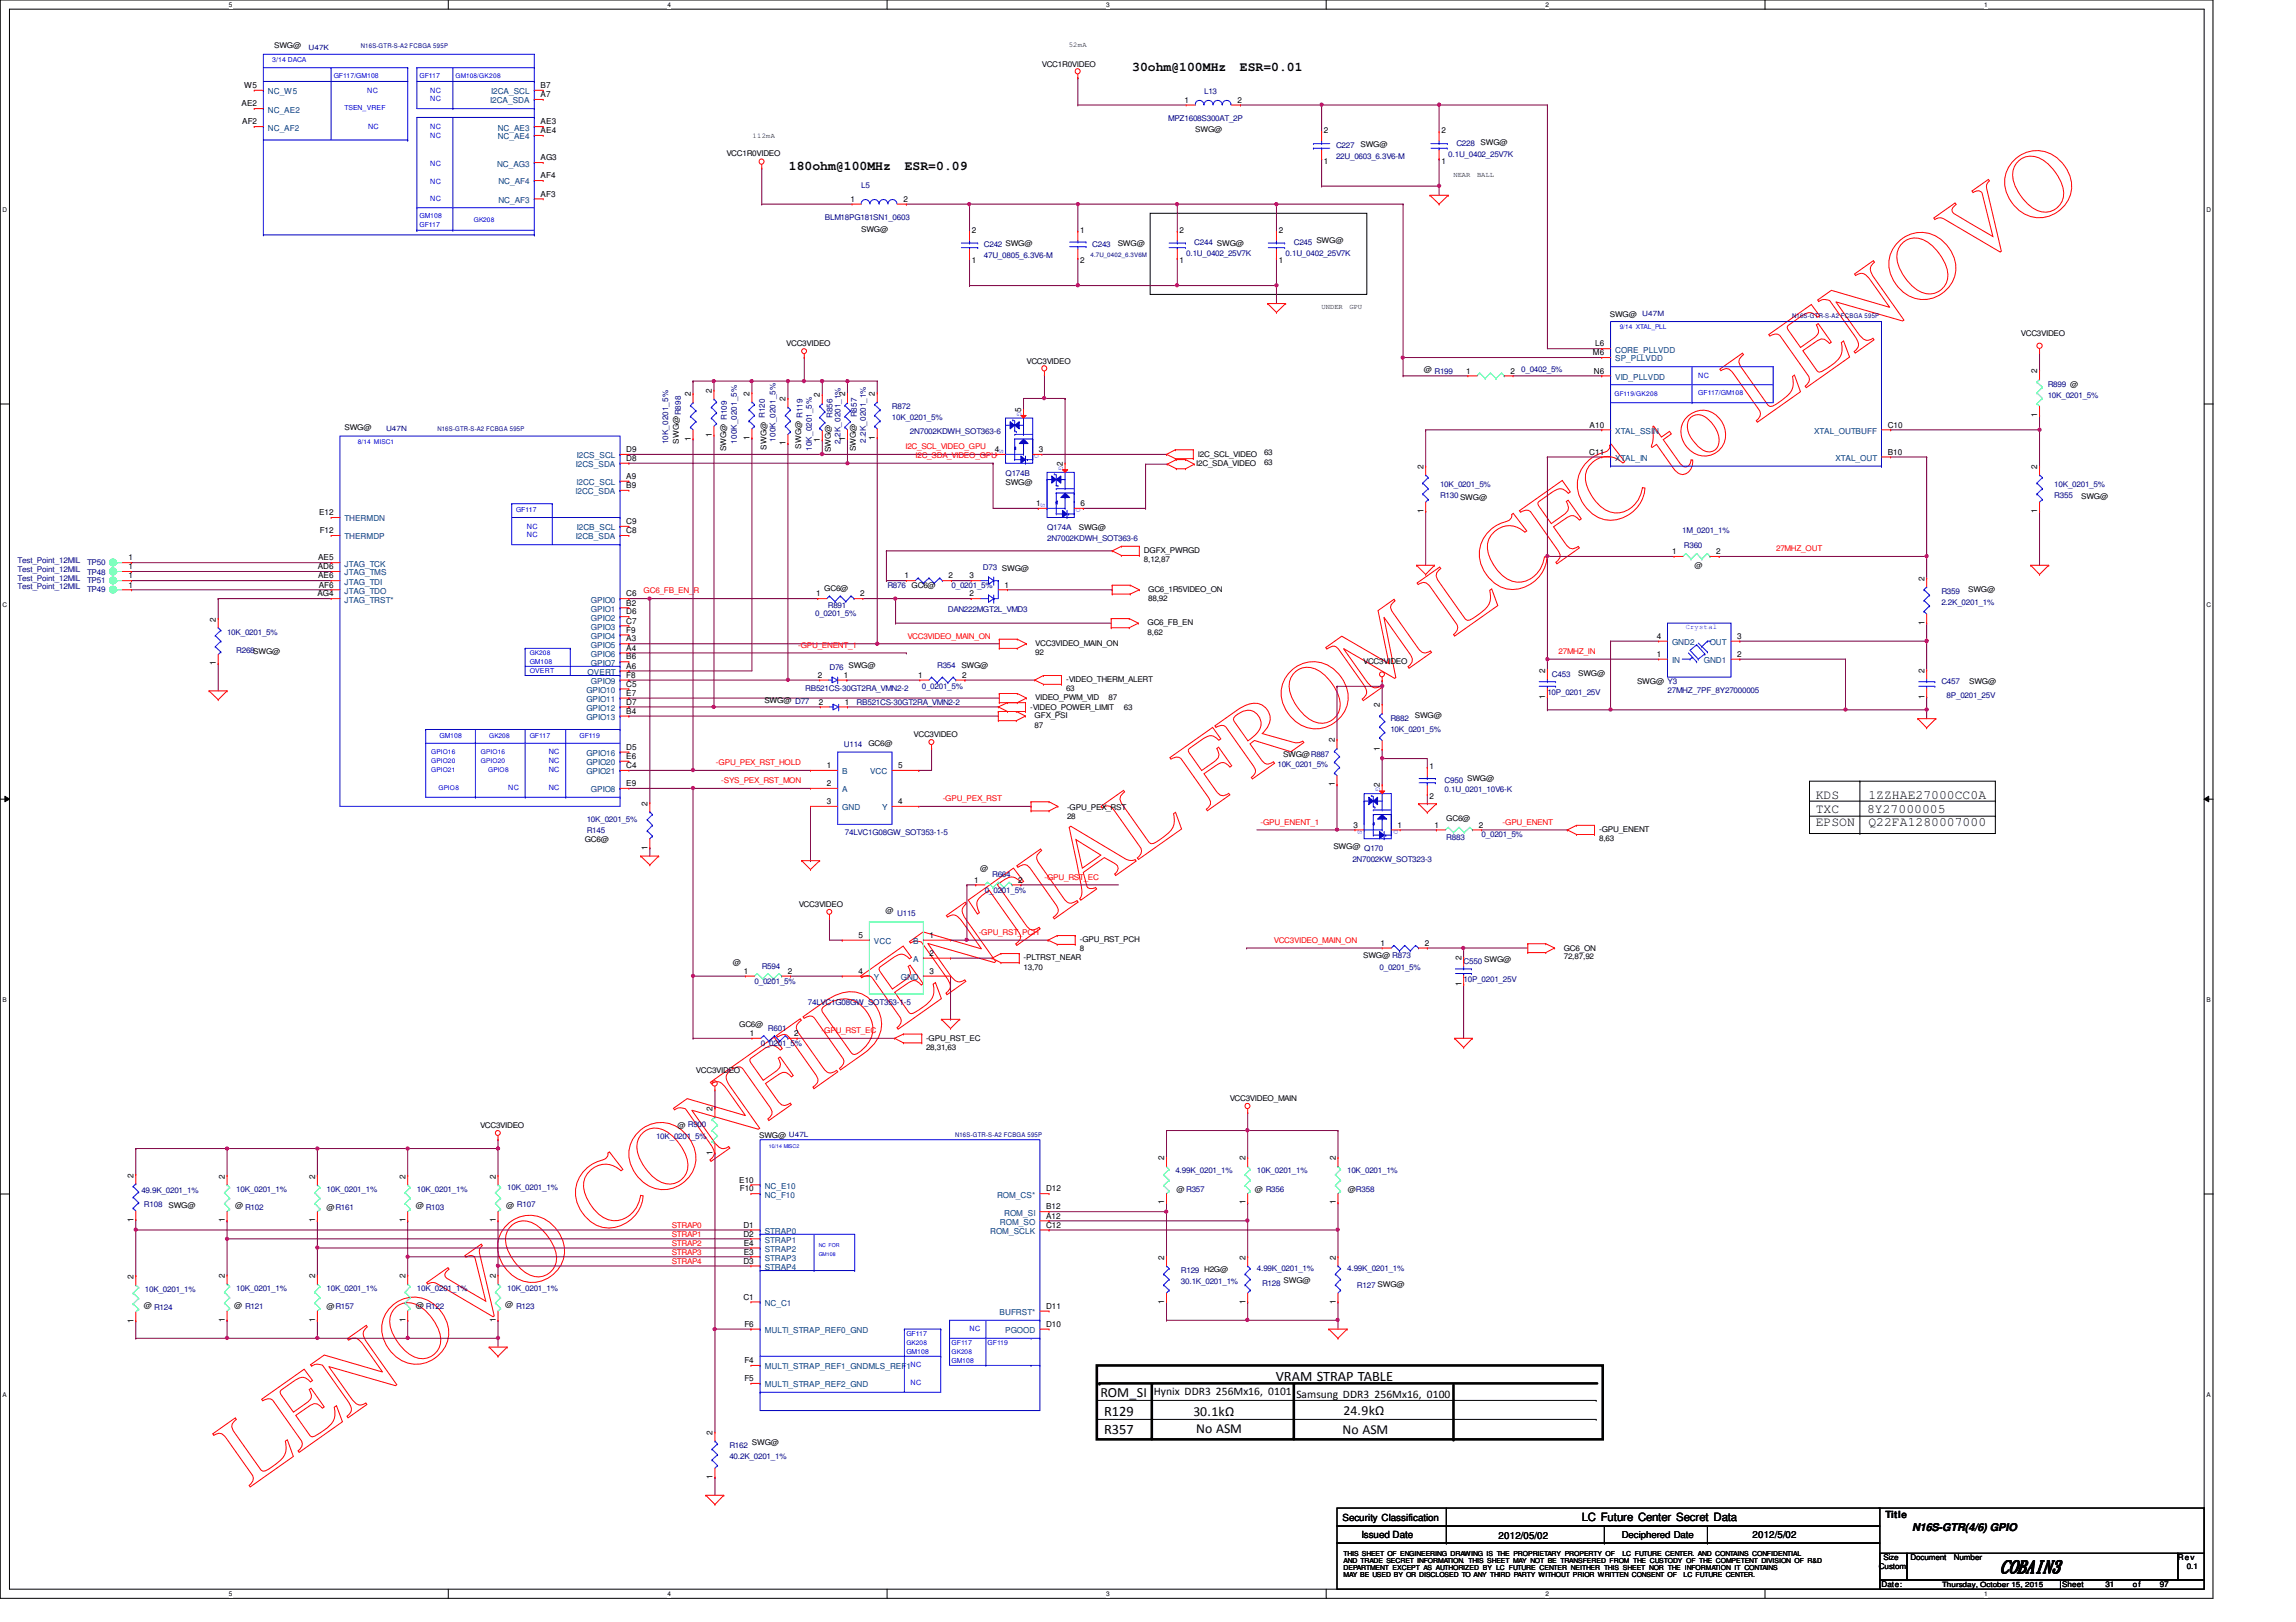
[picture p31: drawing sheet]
<svg xmlns="http://www.w3.org/2000/svg" width="297mm" height="210mm" viewBox="0 0 297 210" stroke-linecap="round" stroke-linejoin="round" font-family="sans-serif">
<defs><g id="words">
<text font-size="12.7" fill="#f00" x="32.2" y="192.5" transform="rotate(-35 32.2 192.5)">LENOVO CONFIDENTIAL FROM LCFC to LENOVO</text>
<text font-size="2.3" x="258.8" y="203.5">COBAIN3</text>
<g font-size="1.9">
<text x="165.1" y="178.7">VRAM STRAP TABLE</text>
<text x="142.8" y="183.3">R129</text>
<text x="142.8" y="185.6">R357</text>
</g>
<g font-size="1.8">
<text x="142.4" y="180.8">ROM_SI</text>
<text x="154.4" y="183.3">30.1kΩ</text>
<text x="154.8" y="185.5">No ASM</text>
<text x="173.7" y="185.6">No ASM</text>
<text x="173.8" y="183.2">24.9kΩ</text>
</g>
<g font-size="1.7">
<text x="146.5" y="9.2">30ohm@100MHz</text>
<text x="160.4" y="9.2">ESR=0.01</text>
<text x="102.1" y="22">180ohm@100MHz</text>
<text x="117" y="22">ESR=0.09</text>
<text x="234.9" y="103.5">KDS</text>
<text x="234.9" y="105.2">TXC</text>
<text x="234.9" y="106.8">EPSON</text>
<text x="241.6" y="105.2">8Y27000005</text>
<text x="241.7" y="103.5">1ZZHAE27000CC0A</text>
<text x="241.7" y="106.8">Q22FA1280007000</text>
</g>
<g font-size="1.5">
<text x="149.3" y="180.5">Hynix DDR3 256Mx16, 0101</text>
<text x="167.7" y="180.9">Samsung DDR3 256Mx16, 0100</text>
<text x="204.6" y="196.9">LC Future Center Secret Data</text>
</g>
<text font-size="1.4" x="247.4" y="198.1">N16S-GTR(4/6) GPIO</text>
<g font-size="1.3">
<text x="173.7" y="196.8">Security Classification</text>
<text x="243.9" y="196.4">Title</text>
<text x="176.1" y="199">Issued Date</text>
<text x="193.9" y="199.1">2012/05/02</text>
<text x="226.7" y="199">2012/5/02</text>
</g>
<text font-size="1.2" x="209.8" y="199.1">Deciphered Date</text>
<g font-size="1.1">
<text x="31.6" y="11.4">W5</text>
<text x="69.9" y="11.4">B7</text>
<text x="31.2" y="13.8">AE2</text>
<text x="31.3" y="16.1">AF2</text>
<text x="69.9" y="17.2">AE4</text>
<text x="69.9" y="16.1">AE3</text>
<text x="69.9" y="12.6">A7</text>
<text x="153.2" y="13.3">1</text>
<text x="160.1" y="13.3">2</text>
<text x="171.3" y="17.2">2</text>
<text x="186.5" y="17.2">2</text>
<text x="69.9" y="23.1">AF4</text>
<text x="69.9" y="20.7">AG3</text>
<text x="171.3" y="21.2">1</text>
<text x="186.5" y="21.2">1</text>
<text x="69.9" y="25.4">AF3</text>
<text x="110" y="26.1">1</text>
<text x="116.9" y="26.1">2</text>
<text x="125.7" y="34">1</text>
<text x="125.7" y="30.1">2</text>
<text x="139.7" y="30.1">1</text>
<text x="139.7" y="34">2</text>
<text x="152.6" y="34">1</text>
<text x="152.6" y="30.1">2</text>
<text x="165.4" y="34">1</text>
<text x="165.4" y="30.1">2</text>
<text x="206.1" y="46">M6</text>
<text x="206.4" y="44.8">L6</text>
<text x="89.4" y="51.3" transform="rotate(-90 89.4 51.3)">2</text>
<text x="92.1" y="50.8" transform="rotate(-90 92.1 50.8)">2</text>
<text x="97" y="51.2" transform="rotate(-90 97 51.2)">2</text>
<text x="101.6" y="51.9" transform="rotate(-90 101.6 51.9)">2</text>
<text x="106.1" y="51.4" transform="rotate(-90 106.1 51.4)">2</text>
<text x="109.3" y="51.3" transform="rotate(-90 109.3 51.3)">2</text>
<text x="113.2" y="51.2" transform="rotate(-90 113.2 51.2)">2</text>
<text x="132.1" y="53.3" transform="rotate(-90 132.1 53.3)">5</text>
<text x="189.7" y="48.3">1</text>
<text x="195.4" y="48.3">2</text>
<text x="206.2" y="48.3">N6</text>
<text x="263.6" y="54" transform="rotate(-90 263.6 54)">1</text>
<text x="263.6" y="48.3" transform="rotate(-90 263.6 48.3)">2</text>
<text x="81" y="59.6">D8</text>
<text x="81" y="58.5">D9</text>
<text x="89.4" y="57" transform="rotate(-90 89.4 57)">1</text>
<text x="92.1" y="56.6" transform="rotate(-90 92.1 56.6)">1</text>
<text x="97" y="56.9" transform="rotate(-90 97 56.9)">1</text>
<text x="101.6" y="57.6" transform="rotate(-90 101.6 57.6)">1</text>
<text x="106.1" y="57.2" transform="rotate(-90 106.1 57.2)">1</text>
<text x="109.3" y="57" transform="rotate(-90 109.3 57)">1</text>
<text x="113.2" y="56.9" transform="rotate(-90 113.2 56.9)">1</text>
<text x="128.7" y="58.5">4</text>
<text x="134.4" y="58.5">3</text>
<text x="205.6" y="58.8">C11</text>
<text x="205.7" y="55.3">A10</text>
<text x="244.2" y="58.8">B10</text>
<text x="244.2" y="55.3">C10</text>
<text x="81" y="63.2">B9</text>
<text x="81" y="62">A9</text>
<text x="134.1" y="65.5">1</text>
<text x="137.5" y="60.3" transform="rotate(-90 137.5 60.3)">2</text>
<text x="139.8" y="65.5">6</text>
<text x="184.1" y="60.7" transform="rotate(-90 184.1 60.7)">2</text>
<text x="263.6" y="60.7" transform="rotate(-90 263.6 60.7)">2</text>
<text x="41.3" y="66.7">E12</text>
<text x="41.4" y="69">F12</text>
<text x="81" y="69">C8</text>
<text x="81" y="67.8">C9</text>
<text x="184.1" y="66.4" transform="rotate(-90 184.1 66.4)">1</text>
<text x="216.3" y="71.7">1</text>
<text x="222" y="71.7">2</text>
<text x="263.6" y="66.4" transform="rotate(-90 263.6 66.4)">1</text>
<text x="16.6" y="72.5">1</text>
<text x="16.6" y="73.7">1</text>
<text x="16.6" y="76">1</text>
<text x="16.6" y="74.8">1</text>
<text x="41.1" y="77.2">AG4</text>
<text x="41.1" y="73.7">AD6</text>
<text x="41.1" y="74.8">AE6</text>
<text x="41.1" y="72.5">AE5</text>
<text x="41.2" y="76">AF6</text>
<text x="81" y="77.2">C6</text>
<text x="105.6" y="77.2">1</text>
<text x="111.3" y="77.2">2</text>
<text x="117" y="74.8">1</text>
<text x="122.7" y="74.8">2</text>
<text x="125.4" y="77.2">2</text>
<text x="125.4" y="74.8">3</text>
<text x="130" y="76">1</text>
<text x="249" y="75.1" transform="rotate(-90 249 75.1)">2</text>
<text x="27.9" y="80.4" transform="rotate(-90 27.9 80.4)">2</text>
<text x="81" y="83">A3</text>
<text x="81" y="81.9">F9</text>
<text x="81" y="80.7">C7</text>
<text x="81" y="79.5">D6</text>
<text x="81" y="78.4">B2</text>
<text x="214.3" y="82.7">4</text>
<text x="224.7" y="82.7">3</text>
<text x="249" y="80.9" transform="rotate(-90 249 80.9)">1</text>
<text x="27.9" y="86.1" transform="rotate(-90 27.9 86.1)">1</text>
<text x="81" y="88.9">C5</text>
<text x="81" y="87.7">F8</text>
<text x="81" y="86.5">A6</text>
<text x="81" y="85.3">B6</text>
<text x="81" y="84.2">A4</text>
<text x="105.8" y="87.7">2</text>
<text x="109.2" y="87.7">1</text>
<text x="118.8" y="87.7">1</text>
<text x="124.5" y="87.7">2</text>
<text x="199.9" y="87.1" transform="rotate(-90 199.9 87.1)">2</text>
<text x="214.3" y="85">1</text>
<text x="224.7" y="85">2</text>
<text x="249" y="87.1" transform="rotate(-90 249 87.1)">2</text>
<text x="81" y="92.4">B4</text>
<text x="81" y="91.2">D7</text>
<text x="81" y="90">E7</text>
<text x="105.9" y="91.2">2</text>
<text x="109.3" y="91.2">1</text>
<text x="178.5" y="91.5" transform="rotate(-90 178.5 91.5)">2</text>
<text x="199.9" y="90.5" transform="rotate(-90 199.9 90.5)">1</text>
<text x="249" y="90.5" transform="rotate(-90 249 90.5)">1</text>
<text x="81" y="101.7">E9</text>
<text x="81" y="99.4">C4</text>
<text x="81" y="98.2">E6</text>
<text x="81" y="97">D5</text>
<text x="107" y="99.4">1</text>
<text x="107" y="101.7">2</text>
<text x="116.2" y="99.4">5</text>
<text x="172.7" y="101.8" transform="rotate(-90 172.7 101.8)">1</text>
<text x="172.7" y="96.1" transform="rotate(-90 172.7 96.1)">2</text>
<text x="178.5" y="101.9" transform="rotate(-90 178.5 101.9)">2</text>
<text x="178.5" y="97.2" transform="rotate(-90 178.5 97.2)">1</text>
<text x="185" y="99.5">1</text>
<text x="83.8" y="104.3" transform="rotate(-90 83.8 104.3)">2</text>
<text x="107" y="104.1">3</text>
<text x="116.2" y="104.1">4</text>
<text x="175.1" y="107.1">3</text>
<text x="180.8" y="107.1">1</text>
<text x="185" y="103.5">2</text>
<text x="185.6" y="107.1">1</text>
<text x="191.3" y="107.1">2</text>
<text x="83.8" y="109.9" transform="rotate(-90 83.8 109.9)">1</text>
<text x="126" y="114.2">1</text>
<text x="131.7" y="114.2">2</text>
<text x="111.1" y="121.4">5</text>
<text x="120.3" y="121.4">1</text>
<text x="120.3" y="123.7">2</text>
<text x="178.6" y="122.4">1</text>
<text x="184.3" y="122.4">2</text>
<text x="189.1" y="124.2" transform="rotate(-90 189.1 124.2)">2</text>
<text x="96.2" y="126">1</text>
<text x="101.9" y="126">2</text>
<text x="111.1" y="126">4</text>
<text x="120.3" y="126">3</text>
<text x="189.1" y="127.6" transform="rotate(-90 189.1 127.6)">1</text>
<text x="97" y="134.1">1</text>
<text x="102.7" y="134.1">2</text>
<text x="92.2" y="143.8" transform="rotate(-90 92.2 143.8)">2</text>
<text x="92.2" y="149.4" transform="rotate(-90 92.2 149.4)">1</text>
<text x="17.3" y="152.4" transform="rotate(-90 17.3 152.4)">2</text>
<text x="29.1" y="152.5" transform="rotate(-90 29.1 152.5)">2</text>
<text x="40.8" y="152.5" transform="rotate(-90 40.8 152.5)">2</text>
<text x="52.4" y="152.5" transform="rotate(-90 52.4 152.5)">2</text>
<text x="64.1" y="152.5" transform="rotate(-90 64.1 152.5)">2</text>
<text x="95.6" y="153">E10</text>
<text x="95.7" y="154.2">F10</text>
<text x="135.3" y="154.2">D12</text>
<text x="150.6" y="155.9" transform="rotate(-90 150.6 155.9)">1</text>
<text x="150.6" y="150.2" transform="rotate(-90 150.6 150.2)">2</text>
<text x="161.1" y="155.9" transform="rotate(-90 161.1 155.9)">1</text>
<text x="161.1" y="150.2" transform="rotate(-90 161.1 150.2)">2</text>
<text x="172.8" y="155.9" transform="rotate(-90 172.8 155.9)">1</text>
<text x="172.8" y="150.2" transform="rotate(-90 172.8 150.2)">2</text>
<text x="17.3" y="158.1" transform="rotate(-90 17.3 158.1)">1</text>
<text x="29.1" y="158.2" transform="rotate(-90 29.1 158.2)">1</text>
<text x="40.8" y="158.2" transform="rotate(-90 40.8 158.2)">1</text>
<text x="52.4" y="158.2" transform="rotate(-90 52.4 158.2)">1</text>
<text x="64.1" y="158.2" transform="rotate(-90 64.1 158.2)">1</text>
<text x="96.2" y="160">D2</text>
<text x="96.2" y="158.9">D1</text>
<text x="96.2" y="161.2">E4</text>
<text x="135.3" y="158.9">C12</text>
<text x="135.3" y="157.7">A12</text>
<text x="135.3" y="156.5">B12</text>
<text x="17.3" y="165.5" transform="rotate(-90 17.3 165.5)">2</text>
<text x="29.1" y="165.4" transform="rotate(-90 29.1 165.4)">2</text>
<text x="40.8" y="165.4" transform="rotate(-90 40.8 165.4)">2</text>
<text x="52.4" y="165.4" transform="rotate(-90 52.4 165.4)">2</text>
<text x="64.1" y="165.4" transform="rotate(-90 64.1 165.4)">2</text>
<text x="96.2" y="163.5">D3</text>
<text x="96.2" y="162.3">E3</text>
<text x="150.6" y="163" transform="rotate(-90 150.6 163)">2</text>
<text x="161.1" y="163" transform="rotate(-90 161.1 163)">2</text>
<text x="172.8" y="163" transform="rotate(-90 172.8 163)">2</text>
<text x="17.3" y="171.2" transform="rotate(-90 17.3 171.2)">1</text>
<text x="29.1" y="171.1" transform="rotate(-90 29.1 171.1)">1</text>
<text x="40.8" y="171.1" transform="rotate(-90 40.8 171.1)">1</text>
<text x="52.4" y="171.1" transform="rotate(-90 52.4 171.1)">1</text>
<text x="64.1" y="171.1" transform="rotate(-90 64.1 171.1)">1</text>
<text x="96.2" y="168.2">C1</text>
<text x="96.3" y="171.7">F6</text>
<text x="135.3" y="171.7">D10</text>
<text x="135.3" y="169.4">D11</text>
<text x="150.6" y="168.7" transform="rotate(-90 150.6 168.7)">1</text>
<text x="161.1" y="168.7" transform="rotate(-90 161.1 168.7)">1</text>
<text x="172.8" y="168.7" transform="rotate(-90 172.8 168.7)">1</text>
<text x="96.3" y="178.7">F5</text>
<text x="96.3" y="176.4">F4</text>
<text x="92.2" y="185.7" transform="rotate(-90 92.2 185.7)">2</text>
<text x="92.2" y="191.4" transform="rotate(-90 92.2 191.4)">1</text>
</g>
<g font-size="1.1" fill="#004080">
<text x="34.7" y="16.9">NC_AF2</text>
<text x="34.7" y="14.6">NC_AE2</text>
<text x="34.7" y="12.2">NC_W5</text>
<text x="63.4" y="13.4">I2CA_SDA</text>
<text x="63.5" y="12.2">I2CA_SCL</text>
<text x="64.4" y="16.9">NC_AE3</text>
<text x="64.3" y="21.5">NC_AG3</text>
<text x="64.4" y="18">NC_AE4</text>
<text x="64.5" y="23.9">NC_AF4</text>
<text x="64.5" y="26.2">NC_AF3</text>
<text x="209" y="46.8">SP_PLLVDD</text>
<text x="209" y="45.6">CORE_PLLVDD</text>
<text x="209" y="49.1">VID_PLLVDD</text>
<text x="74.6" y="59.3">I2CS_SCL</text>
<text x="209" y="56.1">XTAL_SSIN</text>
<text x="209" y="59.6">XTAL_IN</text>
<text x="234.7" y="56.1">XTAL_OUTBUFF</text>
<text x="237.4" y="59.6">XTAL_OUT</text>
<text x="74.5" y="64">I2CC_SDA</text>
<text x="74.5" y="60.5">I2CS_SDA</text>
<text x="74.6" y="62.8">I2CC_SCL</text>
<text x="44.6" y="69.8">THERMDP</text>
<text x="44.6" y="67.5">THERMDN</text>
<text x="74.5" y="69.8">I2CB_SDA</text>
<text x="74.6" y="68.6">I2CB_SCL</text>
<text x="44.6" y="78">JTAG_TRST*</text>
<text x="44.6" y="76.8">JTAG_TDO</text>
<text x="44.6" y="75.6">JTAG_TDI</text>
<text x="44.6" y="74.5">JTAG_TMS</text>
<text x="44.6" y="73.3">JTAG_TCK</text>
<text x="76.5" y="78">GPIO0</text>
<text x="76.5" y="83.8">GPIO5</text>
<text x="76.5" y="82.7">GPIO4</text>
<text x="76.5" y="81.5">GPIO3</text>
<text x="76.5" y="80.3">GPIO2</text>
<text x="76.5" y="79.2">GPIO1</text>
<text x="216.3" y="83.5">GND2</text>
<text x="221.2" y="83.5">OUT</text>
<text x="75.9" y="89.7">GPIO10</text>
<text x="76" y="87.3">OVERT</text>
<text x="76.5" y="88.5">GPIO9</text>
<text x="76.5" y="86.1">GPIO7</text>
<text x="76.5" y="85">GPIO6</text>
<text x="216.3" y="85.8">IN</text>
<text x="220.4" y="85.8">GND1</text>
<text x="75.9" y="93.2">GPIO13</text>
<text x="75.9" y="92">GPIO12</text>
<text x="75.9" y="90.8">GPIO11</text>
<text x="75.9" y="100.2">GPIO21</text>
<text x="75.9" y="99">GPIO20</text>
<text x="75.9" y="97.8">GPIO16</text>
<text x="109" y="100.2">B</text>
<text x="112.6" y="100.2">VCC</text>
<text x="76.5" y="102.5">GPIO8</text>
<text x="109" y="102.5">A</text>
<text x="109" y="104.9">GND</text>
<text x="114.1" y="104.9">Y</text>
<text x="113.1" y="122.2">VCC</text>
<text x="118.1" y="122.2">B</text>
<text x="118.1" y="124.5">A</text>
<text x="113.1" y="126.8">Y</text>
<text x="116.5" y="126.8">GND</text>
<text x="98.9" y="155">NC_F10</text>
<text x="98.9" y="153.8">NC_E10</text>
<text x="129" y="155">ROM_CS*</text>
<text x="98.9" y="160.8">STRAP1</text>
<text x="98.9" y="159.7">STRAP0</text>
<text x="128.1" y="159.7">ROM_SCLK</text>
<text x="129.4" y="158.5">ROM_SO</text>
<text x="129.9" y="157.3">ROM_SI</text>
<text x="98.9" y="164.3">STRAP4</text>
<text x="98.9" y="163.2">STRAP3</text>
<text x="98.9" y="162">STRAP2</text>
<text x="98.9" y="172.5">MULTI_STRAP_REF0_GND</text>
<text x="98.9" y="169">NC_C1</text>
<text x="129.3" y="170.2">BUFRST*</text>
<text x="130" y="172.5">PGOOD</text>
<text x="98.9" y="179.5">MULTI_STRAP_REF2_GND</text>
<text x="98.9" y="177.2">MULTI_STRAP_REF1_GNDMLS_REF1</text>
</g>
<g font-size="1">
<text x="35.5" y="6.3">SWG@</text>
<text x="134.8" y="8.6">VCC1R0VIDEO</text>
<text x="154.6" y="17.1">SWG@</text>
<text x="94" y="20.2">VCC1R0VIDEO</text>
<text x="176" y="19">SWG@</text>
<text x="191.6" y="18.8">SWG@</text>
<text x="111.4" y="30">SWG@</text>
<text x="144.6" y="31.9">SWG@</text>
<text x="170.3" y="31.4">SWG@</text>
<text x="208.3" y="41">SWG@</text>
<text x="101.7" y="44.8">VCC3VIDEO</text>
<text x="132.8" y="47.1">VCC3VIDEO</text>
<text x="261.4" y="43.4">VCC3VIDEO</text>
<text x="184.2" y="48.1">@ R199</text>
<text x="44.6" y="55.6">SWG@</text>
<text x="87.8" y="57.4" transform="rotate(-90 87.8 57.4)">SWG@</text>
<text x="93.9" y="58.4" transform="rotate(-90 93.9 58.4)">SWG@ R109</text>
<text x="99.2" y="58.2" transform="rotate(-90 99.2 58.2)">SWG@</text>
<text x="103.6" y="58.1" transform="rotate(-90 103.6 58.1)">SWG@ R119</text>
<text x="107.5" y="58.5" transform="rotate(-90 107.5 58.5)">SWG@</text>
<text x="110.7" y="58.4" transform="rotate(-90 110.7 58.4)">SWG@</text>
<text x="155" y="59.1">I2C_SCL_VIDEO</text>
<text x="163.5" y="58.8">63</text>
<text x="130.1" y="62.8">SWG@</text>
<text x="154.8" y="60.4">I2C_SDA_VIDEO</text>
<text x="163.5" y="60.2">63</text>
<text x="269.2" y="64.6">SWG@</text>
<text x="139.6" y="68.5">SWG@</text>
<text x="148" y="71.6">DGFX_PWRGD</text>
<text x="106.6" y="76.5">GC6@</text>
<text x="117.9" y="76">GC6@</text>
<text x="148" y="72.8">8,12,87</text>
<text x="148.5" y="76.6">GC6_1R5VIDEO_ON</text>
<text x="148.5" y="77.8">88,92</text>
<text x="219.2" y="73.4">@</text>
<text x="254.6" y="76.6">SWG@</text>
<text x="133.9" y="83.6">VCC3VIDEO_MAIN_ON</text>
<text x="148.5" y="80.9">GC6_FB_EN</text>
<text x="148.5" y="82.1">8,62</text>
<text x="124.4" y="86.4">SWG@</text>
<text x="133.9" y="84.8">92</text>
<text x="137.9" y="88.3">-VIDEO_THERM_ALERT</text>
<text x="137.9" y="89.5">63</text>
<text x="176.4" y="86">VCC3VIDEO</text>
<text x="204.2" y="87.5">SWG@</text>
<text x="211.8" y="88.5">SWG@ Y3</text>
<text x="254.8" y="88.5">SWG@</text>
<text x="98.9" y="91">SWG@ D77</text>
<text x="118.2" y="95.4">VCC3VIDEO</text>
<text x="133.3" y="91.8">-VIDEO_POWER_LIMIT</text>
<text x="133.9" y="93">GFX_PSI</text>
<text x="133.9" y="94.1">87</text>
<text x="133.9" y="90.6">VIDEO_PWM_VID</text>
<text x="143.4" y="90.6">87</text>
<text x="145.4" y="91.8">63</text>
<text x="183" y="93">SWG@</text>
<text x="112.3" y="96.5">GC6@</text>
<text x="166" y="98">SWG@R887</text>
<text x="189.8" y="101">SWG@</text>
<text x="138" y="104.8">-GPU_PEX_RST</text>
<text x="138" y="106">28</text>
<text x="187.1" y="106.3">GC6@</text>
<text x="206.9" y="107.7">-GPU_ENENT</text>
<text x="75.6" y="109">GC6@</text>
<text x="126.8" y="112.7">@</text>
<text x="172.5" y="109.9">SWG@</text>
<text x="206.9" y="108.9">8,63</text>
<text x="103.3" y="117.4">VCC3VIDEO</text>
<text x="114.6" y="118.2">@</text>
<text x="94.8" y="124.9">@</text>
<text x="132.4" y="124.3">-PLTRST_NEAR</text>
<text x="132.4" y="125.5">13,70</text>
<text x="139.7" y="122">-GPU_RST_PCH</text>
<text x="139.7" y="123.1">8</text>
<text x="176.4" y="124">SWG@ R873</text>
<text x="192" y="124.5">SWG@</text>
<text x="202.3" y="123">GC6_ON</text>
<text x="202.3" y="124.2">72,87,92</text>
<text x="95.6" y="132.9">GC6@</text>
<text x="119.8" y="134.7">-GPU_RST_EC</text>
<text x="119.8" y="135.8">28,31,63</text>
<text x="90" y="138.9">VCC3VIDEO</text>
<text x="159.1" y="142.5">VCC3VIDEO_MAIN</text>
<text x="62.1" y="146">VCC3VIDEO</text>
<text x="87.7" y="146">@ R900</text>
<text x="98.2" y="147.3">SWG@ U47L</text>
<text x="152.2" y="154.2">@ R357</text>
<text x="162.3" y="154.3">@ R356</text>
<text x="174.4" y="154.2">@R358</text>
<text x="21.8" y="156.3">SWG@</text>
<text x="30.4" y="156.3">@</text>
<text x="42.2" y="156.5">@R161</text>
<text x="53.8" y="156.3">@</text>
<text x="65.5" y="156.3">@ R107</text>
<text x="166.1" y="166">SWG@</text>
<text x="18.6" y="169.3">@ R124</text>
<text x="30.3" y="169.3">@ R121</text>
<text x="42.2" y="169.4">@R157</text>
<text x="53.8" y="169.3">@ R122</text>
<text x="65.4" y="169.2">@ R123</text>
<text x="97.3" y="187">SWG@</text>
<text x="243.1" y="203">Custom</text>
<text x="243.7" y="201.9">Size</text>
<text x="247.2" y="201.9">Document</text>
<text x="252.8" y="201.9">Number</text>
<text x="281.8" y="201.9">Rev</text>
<text x="282.9" y="203">0.1</text>
<text x="243.4" y="205.4">Date:</text>
<text x="266.8" y="205.4">Sheet</text>
<text x="272.4" y="205.4">31</text>
<text x="275.9" y="205.4">of</text>
<text x="279.4" y="205.4">97</text>
</g>
<g font-size="1" fill="#000080">
<text x="151.1" y="15.6">MPZ1608S300AT_2P</text>
<text x="155.8" y="12.1">L13</text>
<text x="172.8" y="19.1">C227</text>
<text x="172.8" y="20.5">22U_0603_6.3V6-M</text>
<text x="187.4" y="20.3">0.1U_0402_25V7K</text>
<text x="188.4" y="18.9">C228</text>
<text x="106.7" y="28.5">BLM18PG181SN1_0603</text>
<text x="111.4" y="24.4">L5</text>
<text x="127.3" y="32">C242 SWG@</text>
<text x="127.3" y="33.4">47U_0805_6.3V6-M</text>
<text x="141.3" y="32">C243</text>
<text x="153.5" y="33.1">0.1U_0402_25V7K</text>
<text x="154.5" y="31.8">C244 SWG@</text>
<text x="166.3" y="33.1">0.1U_0402_25V7K</text>
<text x="167.4" y="31.8">C245</text>
<text x="88.1" y="53.8" transform="rotate(-90 88.1 53.8)">R898</text>
<text x="115.4" y="52.9">R872</text>
<text x="196.8" y="48.1">0_0402_5%</text>
<text x="264.9" y="50.1">R899 @</text>
<text x="264.9" y="51.5">10K_0201_5%</text>
<text x="86.4" y="57.5" transform="rotate(-90 86.4 57.5)">10K_0201_5%</text>
<text x="95.3" y="57.4" transform="rotate(-90 95.3 57.4)">100K_0201_5%</text>
<text x="98.9" y="54.1" transform="rotate(-90 98.9 54.1)">R120</text>
<text x="100.3" y="57.2" transform="rotate(-90 100.3 57.2)">100K_0201_5%</text>
<text x="105" y="58.3" transform="rotate(-90 105 58.3)">10K_0201_5%</text>
<text x="107.7" y="54.1" transform="rotate(-90 107.7 54.1)">R856</text>
<text x="108.8" y="57.4" transform="rotate(-90 108.8 57.4)">2.2K_0201_1%</text>
<text x="110.9" y="54" transform="rotate(-90 110.9 54)">R857</text>
<text x="112" y="57.3" transform="rotate(-90 112 57.3)">2.2K_0201_1%</text>
<text x="115.4" y="54.3">10K_0201_5%</text>
<text x="117.7" y="56.2">2N7002KDWH_SOT363-6</text>
<text x="130.1" y="61.6">Q174B</text>
<text x="186.3" y="64.5">R130 SWG@</text>
<text x="186.3" y="63.1">10K_0201_5%</text>
<text x="265.8" y="64.5">R355</text>
<text x="265.8" y="63.1">10K_0201_5%</text>
<text x="135.5" y="68.5">Q174A</text>
<text x="135.5" y="70">2N7002KDWH_SOT363-6</text>
<text x="217.6" y="69">1M_0201_1%</text>
<text x="217.8" y="70.9">R360</text>
<text x="2.3" y="72.9">Test_Point_12MIL</text>
<text x="2.3" y="74">Test_Point_12MIL</text>
<text x="2.3" y="76.3">Test_Point_12MIL</text>
<text x="2.3" y="75.2">Test_Point_12MIL</text>
<text x="11.3" y="73.1">TP50</text>
<text x="11.3" y="74.4">TP48</text>
<text x="11.3" y="76.6">TP49</text>
<text x="11.3" y="75.4">TP51</text>
<text x="114.8" y="76">R876</text>
<text x="123.1" y="76">0_0201_5%</text>
<text x="127.2" y="73.7">D73 SWG@</text>
<text x="251.2" y="76.8">R359</text>
<text x="29.4" y="82.1">10K_0201_5%</text>
<text x="105.4" y="79.8">0_0201_5%</text>
<text x="107.1" y="78.7">R891</text>
<text x="122.6" y="79.2">DAN222MGT2L_VMD3</text>
<text x="251.2" y="78.3">2.2K_0201_1%</text>
<text x="30.6" y="84.5">R268SWG@</text>
<text x="104.2" y="89.4">RB521CS-30GT2RA_VMN2-2</text>
<text x="107.3" y="86.7">D76 SWG@</text>
<text x="119.2" y="89.1">0_0201_5%</text>
<text x="121.2" y="86.4">R354</text>
<text x="200.2" y="90">10P_0201_25V</text>
<text x="200.8" y="87.6">C453</text>
<text x="215.7" y="89.7">27MHZ_7PF_8Y27000005</text>
<text x="251.2" y="88.5">C457</text>
<text x="110.8" y="91.2">RB521CS-30GT2RA_VMN2-2</text>
<text x="179.9" y="93.3">R882</text>
<text x="179.9" y="94.7">10K_0201_5%</text>
<text x="251.8" y="90.3">8P_0201_25V</text>
<text x="109.2" y="96.6">U114</text>
<text x="165.3" y="99.3">10K_0201_5%</text>
<text x="186.9" y="101.4">C950</text>
<text x="75.9" y="107.8">R145</text>
<text x="75.9" y="106.4">10K_0201_5%</text>
<text x="186.9" y="102.4">0.1U_0201_10V6-K</text>
<text x="109.3" y="108">74LVC1G08GW_SOT353-1-5</text>
<text x="128.4" y="113.5">R664</text>
<text x="175" y="111.5">2N7002KW_SOT323-3</text>
<text x="176.5" y="110.2">Q170</text>
<text x="187.1" y="108.8">R883</text>
<text x="191.7" y="108.3">0_0201_5%</text>
<text x="116.1" y="118.6">U115</text>
<text x="127.4" y="115.5">0_0201_5%</text>
<text x="98.5" y="125.3">R594</text>
<text x="178.5" y="125.5">0_0201_5%</text>
<text x="189.4" y="124.8">C550</text>
<text x="97.6" y="127.3">0_0201_5%</text>
<text x="104.5" y="130">74LVC1G08GW_SOT353-1-5</text>
<text x="189.4" y="127.1">10P_0201_25V</text>
<text x="98.4" y="135.4">0_0201_5%</text>
<text x="99.4" y="133.4">R601</text>
<text x="84.9" y="147.4">10K_0201_5%</text>
<text x="18.3" y="154.4">49.9K_0201_1%</text>
<text x="30.6" y="154.2">10K_0201_1%</text>
<text x="42.2" y="154.2">10K_0201_1%</text>
<text x="53.9" y="154.2">10K_0201_1%</text>
<text x="65.6" y="154">10K_0201_1%</text>
<text x="152.1" y="151.8">4.99K_0201_1%</text>
<text x="162.6" y="151.8">10K_0201_1%</text>
<text x="174.3" y="151.8">10K_0201_1%</text>
<text x="18.6" y="156.2">R108</text>
<text x="31.7" y="156.5">R102</text>
<text x="55.1" y="156.5">R103</text>
<text x="18.8" y="167.2">10K_0201_1%</text>
<text x="30.6" y="167">10K_0201_1%</text>
<text x="42.2" y="167">10K_0201_1%</text>
<text x="53.9" y="167">10K_0201_1%</text>
<text x="65.6" y="167">10K_0201_1%</text>
<text x="152.8" y="164.7">R129 H2G@</text>
<text x="152.8" y="166.1">30.1K_0201_1%</text>
<text x="162.6" y="164.5">4.99K_0201_1%</text>
<text x="163.3" y="166.5">R128</text>
<text x="174.3" y="164.5">4.99K_0201_1%</text>
<text x="175.6" y="166.7">R127 SWG@</text>
<text x="94.4" y="187.4">R162</text>
<text x="94.4" y="188.8">40.2K_0201_1%</text>
</g>
<g font-size="1" fill="#f00">
<text x="117.1" y="58.1">I2C_SCL_VIDEO_GPU</text>
<text x="118.4" y="59.3">I2C_SDA_VIDEO_GPU</text>
<text x="229.8" y="71.3">27MHZ_OUT</text>
<text x="83.3" y="76.8">GC6_FB_EN_R</text>
<text x="103.2" y="83.8">-GPU_ENENT_1</text>
<text x="117.4" y="82.6">VCC3VIDEO_MAIN_ON</text>
<text x="201.6" y="84.6">27MHZ_IN</text>
<text x="92.6" y="99">-GPU_PEX_RST_HOLD</text>
<text x="93.3" y="101.3">-SYS_PEX_RST_MON</text>
<text x="122" y="103.7">-GPU_PEX_RST</text>
<text x="163.1" y="106.7">-GPU_ENENT_1</text>
<text x="194.4" y="106.7">-GPU_ENENT</text>
<text x="135.1" y="113.8">-GPU_RST_EC</text>
<text x="126.6" y="121">-GPU_RST_PCH</text>
<text x="164.8" y="122">VCC3VIDEO_MAIN_ON</text>
<text x="106.3" y="133.7">-GPU_RST_EC</text>
<text x="86.9" y="158.9">STRAP0</text>
<text x="86.9" y="161.2">STRAP2</text>
<text x="86.9" y="160.1">STRAP1</text>
<text x="86.9" y="162.4">STRAP3</text>
<text x="86.9" y="163.6">STRAP4</text>
</g>
<g font-size="1" fill="#fff">
<text x="190.9" y="55.4">N31429280</text>
<text x="255.1" y="55.4">N31170507</text>
<text x="19.7" y="73.7">N33462504</text>
<text x="19.7" y="74.9">N33462504</text>
<text x="19.8" y="76.1">N33462612</text>
<text x="233.4" y="82.7">N20390305</text>
</g>
<g font-size=".9" fill="#00f">
<text x="35.2" y="8.1">3/14 DACA</text>
<text x="43.2" y="10">GF117/GM108</text>
<text x="47.5" y="12">NC</text>
<text x="54.3" y="10">GF117</text>
<text x="55.7" y="12">NC</text>
<text x="44.6" y="14.3">TSEN_VREF</text>
<text x="47.6" y="16.6">NC</text>
<text x="55.7" y="13.1">NC</text>
<text x="55.7" y="16.6">NC</text>
<text x="55.7" y="17.8">NC</text>
<text x="55.7" y="21.4">NC</text>
<text x="55.7" y="23.7">NC</text>
<text x="54.3" y="28.2">GM108</text>
<text x="54.3" y="29.3">GF117</text>
<text x="55.7" y="26">NC</text>
<text x="131.6" y="53.3" transform="rotate(90 131.6 53.3)">G</text>
<text x="219.7" y="48.9">NC</text>
<text x="219.7" y="51.2">GF117/GM108</text>
<text x="129.3" y="58.1" transform="rotate(90 129.3 58.1)">S</text>
<text x="133.9" y="58.8" transform="rotate(90 133.9 58.8)">D</text>
<text x="134.7" y="65.1" transform="rotate(90 134.7 65.1)">S</text>
<text x="137" y="60.3" transform="rotate(90 137 60.3)">G</text>
<text x="139.2" y="65.8" transform="rotate(90 139.2 65.8)">D</text>
<text x="66.8" y="66.3">GF117</text>
<text x="68.2" y="69.6">NC</text>
<text x="68.2" y="68.4">NC</text>
<text x="218.1" y="81.4">Crystal</text>
<text x="68.5" y="85.9">GM108</text>
<text x="68.5" y="87">OVERT</text>
<text x="56.9" y="95.5">GM108</text>
<text x="68.5" y="95.5">GF117</text>
<text x="75" y="95.5">GF119</text>
<text x="71" y="99.9">NC</text>
<text x="71" y="98.8">NC</text>
<text x="71" y="97.6">NC</text>
<text x="178" y="101.9" transform="rotate(90 178 101.9)">G</text>
<text x="65.7" y="102.3">NC</text>
<text x="71" y="102.3">NC</text>
<text x="175.7" y="107.4" transform="rotate(90 175.7 107.4)">S</text>
<text x="180.3" y="107.4" transform="rotate(90 180.3 107.4)">D</text>
<text x="117.3" y="172.9">GF117</text>
<text x="125.4" y="172.3">NC</text>
<text x="117.3" y="175.3">GM108</text>
<text x="117.8" y="177">NC</text>
<text x="117.8" y="179.3">NC</text>
<text x="123.1" y="174.1">GF117</text>
<text x="123.1" y="176.4">GM108</text>
<text x="127.8" y="174.1">GF119</text>
</g>
<g font-size=".9" fill="#000080">
<text x="39.9" y="6.5">U47K</text>
<text x="212.5" y="40.9">U47M</text>
<text x="50" y="55.8">U47N</text>
</g>
<g font-size=".9">
<text x="138.3" y="6.1">52mA</text>
<text x="97.4" y="17.8">112mA</text>
<text x="188" y="22.9">NEAR</text>
<text x="191.1" y="22.9">BALL</text>
<text x="171" y="40">UNDER</text>
<text x="174.6" y="40">GPU</text>
<text x="173.8" y="203.2">DEPARTMENT EXCEPT AS AUTHORIZED BY LC FUTURE CENTER NEITHER THIS SHEET NOR THE INFORMATION IT CONTAINS</text>
<text x="173.8" y="201.3">THIS SHEET OF ENGINEERING DRAWING IS THE PROPRIETARY PROPERTY OF</text>
<text x="173.8" y="202.3">AND TRADE SECRET INFORMATION. THIS SHEET MAY NOT BE TRANSFERED FROM THE CUSTODY OF THE COMPETENT DIVISION OF R&amp;D</text>
<text x="209.9" y="201.3">LC FUTURE CENTER. AND CONTAINS CONFIDENTIAL</text>
<text x="173.8" y="204.1">MAY BE USED BY OR DISCLOSED TO ANY THIRD PARTY WITHOUT PRIOR WRITTEN CONSENT OF</text>
<text x="217.8" y="204.1">LC FUTURE CENTER.</text>
<text x="251.2" y="205.3">Thursday, October 15, 2015</text>
</g>
<g font-size=".8">
<text x="29.6" y=".9">5</text>
<text x="86.4" y=".9">4</text>
<text x="143.1" y=".9">3</text>
<text x="199.9" y=".9">2</text>
<text x="256.7" y=".9">1</text>
<text x=".3" y="27.5">D</text>
<text x="285.5" y="27.5">D</text>
<text x=".3" y="78.6">C</text>
<text x="285.5" y="78.6">C</text>
<text x=".3" y="129.7">B</text>
<text x="285.5" y="129.7">B</text>
<text x=".3" y="180.8">A</text>
<text x="285.5" y="180.8">A</text>
<text x="29.6" y="206.5">5</text>
<text x="86.4" y="206.5">4</text>
<text x="143.1" y="206.5">3</text>
<text x="199.9" y="206.5">2</text>
<text x="256.7" y="206.5">1</text>
</g>
<g font-size=".8" fill="#000080">
<text x="46.7" y="6.3">N16S-GTR-S-A2 FCBGA 595P</text>
<text x="141.1" y="33.3">4.7U_0402_6.3V6M</text>
<text x="231.9" y="41.2">N16S-GTR-S-A2 FCBGA 595P</text>
<text x="56.6" y="55.8">N16S-GTR-S-A2 FCBGA 595P</text>
<text x="123.6" y="147.2">N16S-GTR-S-A2 FCBGA 595P</text>
</g>
<g font-size=".8" fill="#00f">
<text x="58.9" y="10">GM108/GK208</text>
<text x="61.3" y="28.7">GK208</text>
<text x="209.5" y="42.6">9/14 XTAL_PLL</text>
<text x="208.9" y="51.3">GF119/GK208</text>
<text x="46.3" y="57.5">8/14 MISC1</text>
<text x="68.5" y="84.7">GK208</text>
<text x="63.3" y="95.5">GK208</text>
<text x="55.8" y="97.6">GPIO16</text>
<text x="55.8" y="98.7">GPIO20</text>
<text x="55.8" y="99.9">GPIO21</text>
<text x="62.2" y="97.6">GPIO16</text>
<text x="62.2" y="98.7">GPIO20</text>
<text x="63.2" y="99.9">GPIO8</text>
<text x="56.7" y="102.2">GPIO8</text>
<text x="117.3" y="174.1">GK208</text>
<text x="123.1" y="175.3">GK208</text>
</g>
<g font-size=".7" fill="#00f">
<text x="99.5" y="148.6">10/14 MISC2</text>
<text x="105.9" y="161.4">NC FOR</text>
<text x="105.9" y="162.6">GM108</text>
</g>
</g></defs>
<path d="M0 0h286.3v206.8h-286.3zM1.2 1.2h284v204.5h-284z" fill="none" stroke="#000" stroke-width=".13"/>
<g fill="#fff">
<path d="M29.6 .1h.5v1h-.5z"/>
<path d="M29.6 205.8h.5v.9h-.5z"/>
</g>
<path d="M58 0v1.2M58 205.7v1.1" fill="none" stroke="#000" stroke-width=".13"/>
<g fill="#fff">
<path d="M86.4 .1h.4v1h-.4z"/>
<path d="M86.4 205.8h.4v.9h-.4z"/>
</g>
<path d="M114.8 0v1.2M114.8 205.7v1.1" fill="none" stroke="#000" stroke-width=".13"/>
<g fill="#fff">
<path d="M143.1 .1h.5v1h-.5z"/>
<path d="M143.1 205.8h.5v.9h-.5z"/>
</g>
<path d="M171.6 0v1.2M171.6 205.7v1.1" fill="none" stroke="#000" stroke-width=".13"/>
<g fill="#fff">
<path d="M199.9 .1h.5v1h-.5z"/>
<path d="M199.9 205.8h.5v.9h-.5z"/>
</g>
<path d="M228.3 0v1.2M228.3 205.7v1.1" fill="none" stroke="#000" stroke-width=".13"/>
<g fill="#fff">
<path d="M256.7 .1h.5v1h-.5z"/>
<path d="M256.7 205.8h.5v.9h-.5z"/>
<path d="M.3 26.7h.6v.9h-.6z"/>
<path d="M285.5 26.7h.5v.9h-.5z"/>
<path d="M.3 77.8h.6v.9h-.6z"/>
<path d="M285.5 77.8h.5v.9h-.5z"/>
</g>
<path d="M0 52.3h1.2M285.2 52.3h1.1" fill="none" stroke="#000" stroke-width=".13"/>
<g fill="#fff">
<path d="M.3 128.9h.6v1h-.6z"/>
<path d="M285.5 128.9h.5v1h-.5z"/>
</g>
<path d="M0 103.4h1.2M.6 103l.6 .4-.6 .4zM285.2 103.4l.5-.4v.8zM285.2 103.4h1.1" fill="none" stroke="#000" stroke-width=".13"/>
<path d="M.6 103l.6 .4-.6 .4zM285.2 103.4l.5-.4v.8z" fill="#000"/>
<g fill="#fff">
<path d="M.3 180h.6v1h-.6z"/>
<path d="M285.5 180h.5v1h-.5z"/>
</g>
<g fill="none" stroke="#000" stroke-width=".13">
<path d="M148.8 27.6h28v10.5h-28zM234.1 101.1h24v6.8h-24zM234.2 103.7h23.9M234.2 105.6h23.9M240.6 101.1h.1M240.6 101.1v6.9M258.1 103.7h.1M258.1 105.6h.1M0 154.5h1.2M285.2 154.5h1.1M141.9 183.7h64.6M141.9 181.2h64.6"/>
<path d="M206.5 183.7h.1M206.5 181.2h.1"/>
</g>
<path d="M141.9 176.7h65.4v9.6h-65.4zM142.2 179h64.4M149 179.1v7M167.4 179.1v7M188 179.2v7.1" fill="none" stroke="#000" stroke-width=".34"/>
<g fill="#000">
<circle cx="142.2" cy="179" r=".17"/>
<circle cx="149" cy="186.1" r=".17"/>
<circle cx="167.4" cy="186.1" r=".17"/>
<circle cx="188" cy="186.3" r=".17"/>
</g>
<path d="M17 74h.1M17 76.3h.1M17 74h25.8M17 76.3h25.8M17.6 159.2h.1M17.6 159.2h79.6" fill="none" stroke="#800040" stroke-width=".13"/>
<path d="M17.4 159h.3l.1 .1-.1 .2h-.1h-.2z" fill-rule="evenodd" fill="#f0f"/>
<path d="M17.4 159h.3l.1 .1-.1 .2h-.1h-.2z" fill="none" stroke="#f0f" stroke-width=".13"/>
<path d="M17.6 148.6h.1M17.6 148.6h23.5M29.4 148.6h.1M29.4 148.6v3.5M64.4 148.6h.1M64.4 148.6v3.5M29.4 160.3h.1M29.4 160.3v4.7M64.4 163.8h.1M64.4 173.2h.1M64.4 163.8v1.2M64.4 173.2v1.1" fill="none" stroke="#800040" stroke-width=".13"/>
<path d="M40.9 148.5h.3l.1 .1-.1 .2h-.1h-.2z" fill-rule="evenodd" fill="#f0f"/>
<path d="M40.9 148.5h.3l.1 .1-.1 .2h-.1h-.2z" fill="none" stroke="#f0f" stroke-width=".13"/>
<path d="M29.2 148.5h.3l.1 .1-.1 .2h-.1h-.2z" fill-rule="evenodd" fill="#f0f"/>
<path d="M29.2 148.5h.3l.1 .1-.1 .2h-.1h-.2z" fill="none" stroke="#f0f" stroke-width=".13"/>
<path d="M41.1 148.6h.1M41.1 148.6v3.5M41.1 148.6h23.3M52.7 148.6h.1M52.7 148.6v3.5" fill="none" stroke="#800040" stroke-width=".13"/>
<path d="M64.3 148.5h.3v.1v.2h-.2h-.1z" fill-rule="evenodd" fill="#f0f"/>
<path d="M64.3 148.5h.3v.1v.2h-.2h-.1z" fill="none" stroke="#f0f" stroke-width=".13"/>
<path d="M52.6 148.5h.3l.1 .1-.1 .2h-.2h-.1z" fill-rule="evenodd" fill="#f0f"/>
<path d="M52.6 148.5h.3l.1 .1-.1 .2h-.2h-.1z" fill="none" stroke="#f0f" stroke-width=".13"/>
<path d="M41.1 158h.1M41.1 158v3.5M41.1 161.5h.1M41.1 161.5h56.1M52.7 162.6h.1M52.7 162.6v2.4" fill="none" stroke="#800040" stroke-width=".13"/>
<path d="M40.9 161.3h.3l.1 .2-.1 .1-.1 .1-.2-.1z" fill-rule="evenodd" fill="#f0f"/>
<path d="M40.9 161.3h.3l.1 .2-.1 .1-.1 .1-.2-.1z" fill="none" stroke="#f0f" stroke-width=".13"/>
<path d="M17.6 170.9h.1M17.6 173.2h.1M17.6 170.9v2.3M17.6 173.2h23.5M29.4 170.9h.1M29.4 173.2h.1M29.4 170.9v2.3M41.1 161.5h.1M41.1 161.5v3.5" fill="none" stroke="#800040" stroke-width=".13"/>
<path d="M40.9 173h.3l.1 .1-.1 .2-.1 .1-.2-.1z" fill-rule="evenodd" fill="#f0f"/>
<path d="M40.9 173h.3l.1 .1-.1 .2-.1 .1-.2-.1z" fill="none" stroke="#f0f" stroke-width=".13"/>
<path d="M29.2 173h.3l.1 .1-.1 .2-.1 .1-.2-.1z" fill-rule="evenodd" fill="#f0f"/>
<path d="M29.2 173h.3l.1 .1-.1 .2-.1 .1-.2-.1z" fill="none" stroke="#f0f" stroke-width=".13"/>
<path d="M41.1 170.9h.1M41.1 173.2h.1M41.1 170.9v2.3M41.1 173.2h23.3M52.7 170.9h.1M52.7 173.2h.1M52.7 170.9v2.3" fill="none" stroke="#800040" stroke-width=".13"/>
<path d="M64.3 173h.3v.1v.2l-.2 .1-.1-.1z" fill-rule="evenodd" fill="#f0f"/>
<path d="M64.3 173h.3v.1v.2l-.2 .1-.1-.1z" fill="none" stroke="#f0f" stroke-width=".13"/>
<path d="M52.6 173h.3l.1 .1-.1 .2-.2 .1-.1-.1z" fill-rule="evenodd" fill="#f0f"/>
<path d="M52.6 173h.3l.1 .1-.1 .2-.2 .1-.1-.1z" fill="none" stroke="#f0f" stroke-width=".13"/>
<path d="M263.9 55.6h.1M263.9 55.6v4.7M222.4 72h.1M222.4 72h26.9M263.9 66.2h.1M263.9 66.2v7" fill="none" stroke="#800040" stroke-width=".13"/>
<path d="M249.1 71.8h.3l.1 .2-.1 .1-.1 .1-.2-.1z" fill-rule="evenodd" fill="#f0f"/>
<path d="M249.1 71.8h.3l.1 .2-.1 .1-.1 .1-.2-.1z" fill="none" stroke="#f0f" stroke-width=".13"/>
<path d="M200.2 59.1h.1M200.2 59.1v12.9M200.2 72h.1M200.2 72h16.4" fill="none" stroke="#800040" stroke-width=".13"/>
<path d="M200 71.8h.3l.1 .2-.1 .1-.1 .1-.2-.1z" fill-rule="evenodd" fill="#f0f"/>
<path d="M200 71.8h.3l.1 .2-.1 .1-.1 .1-.2-.1z" fill="none" stroke="#f0f" stroke-width=".13"/>
<path d="M200.2 72h.1M200.2 72v13.3M200.2 85.3h.1M200.2 85.3h14.4M249.3 83h.1M249.3 91.9h.1M249.3 83v3.7M249.3 91.9v1.1" fill="none" stroke="#800040" stroke-width=".13"/>
<path d="M200 85.1h.3l.1 .2-.1 .1-.1 .1-.2-.1z" fill-rule="evenodd" fill="#f0f"/>
<path d="M200 85.1h.3l.1 .2-.1 .1-.1 .1-.2-.1z" fill="none" stroke="#f0f" stroke-width=".13"/>
<g fill="none" stroke="#800040" stroke-width=".13">
<path d="M171 13.6h.1M171 13.6h29.2M171 13.6v3.5M186.2 13.6h.1M186.2 13.6v3.5M200.2 13.6h.1M200.2 13.6v31.5M186.2 24.1h.1M186.2 24.1v1.2M200.2 85.3h.1M200.2 90.2h.1M200.2 85.3v1.4"/>
<path d="M200.2 90.2v1.7M238.8 85.3h.1M238.8 91.9h.1M238.8 85.3v6.6M238.8 91.9h10.5"/>
</g>
<path d="M186 13.4h.3l.1 .1-.1 .2-.1 .1-.2-.1z" fill-rule="evenodd" fill="#f0f"/>
<path d="M186 13.4h.3l.1 .1-.1 .2-.1 .1-.2-.1z" fill="none" stroke="#f0f" stroke-width=".13"/>
<path d="M170.8 13.4h.3l.1 .1-.1 .2-.1 .1-.2-.1z" fill-rule="evenodd" fill="#f0f"/>
<path d="M170.8 13.4h.3l.1 .1-.1 .2-.1 .1-.2-.1z" fill="none" stroke="#f0f" stroke-width=".13"/>
<path d="M171 20.6h.1M171 24.1h.1M171 20.6v3.5M171 24.1h15.2" fill="none" stroke="#800040" stroke-width=".13"/>
<path d="M186 23.9h.3l.1 .1-.1 .2-.1 .1-.2-.1z" fill-rule="evenodd" fill="#f0f"/>
<path d="M186 23.9h.3l.1 .1-.1 .2-.1 .1-.2-.1z" fill="none" stroke="#f0f" stroke-width=".13"/>
<path d="M139.4 13.6h.1M139.4 10.1h.1M139.4 13.6h14.1M139.4 10.1v3.5M160.5 13.6h.1M160.5 13.6h10.5M165.1 26.4h.1M165.1 26.4h16.4M181.5 46.3h.1M181.5 46.3v2.3" fill="none" stroke="#800040" stroke-width=".13"/>
<path d="M165 26.3h.3l.1 .1-.1 .2h-.2h-.1z" fill-rule="evenodd" fill="#f0f"/>
<path d="M165 26.3h.3l.1 .1-.1 .2h-.2h-.1z" fill="none" stroke="#f0f" stroke-width=".13"/>
<g fill="none" stroke="#800040" stroke-width=".13">
<path d="M125.4 26.4h.1M125.4 37h.1M125.4 26.4h14M125.4 37h14M125.4 26.4v3.5M152.3 26.4h.1M152.3 33.4h.1M152.3 26.4v3.5M152.3 33.4v3.6M165.1 26.4h.1M165.1 37h.1M165.1 26.4v3.5"/>
<path d="M165.1 37v2.3"/>
</g>
<path d="M125.2 26.3h.3l.1 .1-.1 .2h-.1h-.2z" fill-rule="evenodd" fill="#f0f"/>
<path d="M125.2 26.3h.3l.1 .1-.1 .2h-.1h-.2z" fill="none" stroke="#f0f" stroke-width=".13"/>
<path d="M125.4 33.4h.1M125.4 33.4v3.6M152.3 37h.1M152.3 37h12.8" fill="none" stroke="#800040" stroke-width=".13"/>
<path d="M165 36.8h.3l.1 .1-.1 .2h-.2h-.1z" fill-rule="evenodd" fill="#f0f"/>
<path d="M165 36.8h.3l.1 .1-.1 .2h-.2h-.1z" fill="none" stroke="#f0f" stroke-width=".13"/>
<g fill="none" stroke="#800040" stroke-width=".13">
<path d="M98.5 26.4h.1M98.5 21.8h.1M98.5 26.4h11.7M98.5 21.8v4.6M117.3 26.4h.1M117.3 26.4h8.1M139.4 26.4h.1M139.4 33.4h.1M139.4 26.4v3.5M139.4 33.4v3.6M152.3 26.4h.1M152.3 26.4h12.8"/>
<path d="M92.4 56.3v35.2M81.4 90.3h.1M81.4 90.3h47.9M92.4 91.5h.1M92.4 91.5h13.7"/>
</g>
<path d="M92.2 91.3h.3v.2v.1l-.2 .1-.1-.1z" fill-rule="evenodd" fill="#f0f"/>
<path d="M92.2 91.3h.3v.2v.1l-.2 .1-.1-.1z" fill="none" stroke="#f0f" stroke-width=".13"/>
<path d="M97.3 56.7h.1M97.3 56.7v30.1M101.9 57.4h.1M101.9 57.4v30.6" fill="none" stroke="#800040" stroke-width=".13"/>
<path d="M101.8 87.8h.3v.2v.1l-.2 .1-.1-.1z" fill-rule="evenodd" fill="#f0f"/>
<path d="M101.8 87.8h.3v.2v.1l-.2 .1-.1-.1z" fill="none" stroke="#f0f" stroke-width=".13"/>
<path d="M92.4 49.3h.1M92.4 49.3v1.2M97.3 49.3h.1M97.3 49.3h4.6" fill="none" stroke="#800040" stroke-width=".13"/>
<path d="M101.8 49.2h.3v.1v.2h-.2h-.1z" fill-rule="evenodd" fill="#f0f"/>
<path d="M101.8 49.2h.3v.1v.2h-.2h-.1z" fill="none" stroke="#f0f" stroke-width=".13"/>
<path d="M97.1 49.2h.3v.1v.2h-.2h-.1z" fill-rule="evenodd" fill="#f0f"/>
<path d="M97.1 49.2h.3v.1v.2h-.2h-.1z" fill="none" stroke="#f0f" stroke-width=".13"/>
<path d="M97.3 49.3h.1M97.3 49.3v1.5M101.9 49.3h.1M101.9 49.3v2.3M104.1 46.3h.1M104.1 46.3v3" fill="none" stroke="#800040" stroke-width=".13"/>
<path d="M103.9 49.2h.2l.1 .1-.1 .2h-.1h-.1z" fill-rule="evenodd" fill="#f0f"/>
<path d="M103.9 49.2h.2l.1 .1-.1 .2h-.1h-.1z" fill="none" stroke="#f0f" stroke-width=".13"/>
<path d="M92.4 49.3h.1M92.4 49.3h4.9M135.7 158h.1M135.7 158h25.7M161.4 146.3h.1M161.4 158h.1M161.4 146.3v3.5M161.4 158v4.6M173.1 146.3h.1M173.1 159.2h.1M173.1 146.3v3.5M173.1 159.2v3.4" fill="none" stroke="#800040" stroke-width=".13"/>
<path d="M161.2 157.8h.3l.1 .1-.1 .2-.1 .1-.2-.1z" fill-rule="evenodd" fill="#f0f"/>
<path d="M161.2 157.8h.3l.1 .1-.1 .2-.1 .1-.2-.1z" fill="none" stroke="#f0f" stroke-width=".13"/>
<path d="M135.7 159.2h.1M135.7 159.2h37.4" fill="none" stroke="#800040" stroke-width=".13"/>
<path d="M172.9 159h.3l.1 .1-.1 .2h-.1h-.2z" fill-rule="evenodd" fill="#f0f"/>
<path d="M172.9 159h.3l.1 .1-.1 .2h-.1h-.2z" fill="none" stroke="#f0f" stroke-width=".13"/>
<path d="M161.4 168.5h.1M161.4 170.9h.1M161.4 168.5v2.4M161.4 170.9h11.7M173.1 170.9h.1M173.1 170.9v1.1" fill="none" stroke="#800040" stroke-width=".13"/>
<path d="M161.2 170.7h.3l.1 .1-.1 .2h-.1h-.2z" fill-rule="evenodd" fill="#f0f"/>
<path d="M161.2 170.7h.3l.1 .1-.1 .2h-.1h-.2z" fill="none" stroke="#f0f" stroke-width=".13"/>
<path d="M161.4 146.3h.1M161.4 146.3h11.7M150.9 168.5h.1M150.9 170.9h.1M150.9 168.5v2.4M150.9 170.9h10.5" fill="none" stroke="#800040" stroke-width=".13"/>
<path d="M161.2 146.1h.3l.1 .2-.1 .1-.1 .1-.2-.1z" fill-rule="evenodd" fill="#f0f"/>
<path d="M161.2 146.1h.3l.1 .2-.1 .1-.1 .1-.2-.1z" fill="none" stroke="#f0f" stroke-width=".13"/>
<path d="M150.9 156.8h.1M150.9 156.8v5.8M161.4 155.7h.1M161.4 155.7v2.3M173.1 155.7h.1M173.1 155.7v3.5M173.1 168.5h.1M173.1 168.5v2.4" fill="none" stroke="#800040" stroke-width=".13"/>
<path d="M172.9 170.7h.3l.1 .1-.1 .2h-.1h-.2z" fill-rule="evenodd" fill="#f0f"/>
<path d="M172.9 170.7h.3l.1 .1-.1 .2h-.1h-.2z" fill="none" stroke="#f0f" stroke-width=".13"/>
<path d="M81.4 59.9h.1M81.4 59.9h28.2M64.4 147.5h.1M64.4 147.5v1.1M150.9 146.3h.1M161.4 144h.1M161.4 144v2.3h-10.5M64.4 170.9h.1M64.4 170.9v2.3" fill="none" stroke="#800040" stroke-width=".13"/>
<path d="M109.5 59.8h.3l.1 .1-.1 .2-.2 .1-.1-.1z" fill-rule="evenodd" fill="#f0f"/>
<path d="M109.5 59.8h.3l.1 .1-.1 .2-.2 .1-.1-.1z" fill="none" stroke="#f0f" stroke-width=".13"/>
<path d="M101.9 88h.1M101.9 88h4.1M249.3 90.2h.1M249.3 90.2v1.7" fill="none" stroke="#800040" stroke-width=".13"/>
<path d="M249.1 91.7h.3l.1 .1-.1 .2h-.1h-.2z" fill-rule="evenodd" fill="#f0f"/>
<path d="M249.1 91.7h.3l.1 .1-.1 .2h-.1h-.2z" fill="none" stroke="#f0f" stroke-width=".13"/>
<path d="M139.4 37h.1M139.4 37h12.9M186.2 20.6h.1M186.2 20.6v3.5" fill="none" stroke="#800040" stroke-width=".13"/>
<path d="M152.1 36.8h.3l.1 .1-.1 .2h-.1h-.2z" fill-rule="evenodd" fill="#f0f"/>
<path d="M152.1 36.8h.3l.1 .1-.1 .2h-.1h-.2z" fill="none" stroke="#f0f" stroke-width=".13"/>
<path d="M139.3 36.8h.3l.1 .1-.1 .2h-.2h-.1z" fill-rule="evenodd" fill="#f0f"/>
<path d="M139.3 36.8h.3l.1 .1-.1 .2h-.2h-.1z" fill="none" stroke="#f0f" stroke-width=".13"/>
<path d="M139.4 26.4h.1M139.4 26.4h12.9" fill="none" stroke="#800040" stroke-width=".13"/>
<path d="M152.1 26.3h.3l.1 .1-.1 .2h-.1h-.2z" fill-rule="evenodd" fill="#f0f"/>
<path d="M152.1 26.3h.3l.1 .1-.1 .2h-.1h-.2z" fill="none" stroke="#f0f" stroke-width=".13"/>
<path d="M139.3 26.3h.3l.1 .1-.1 .2h-.2h-.1z" fill-rule="evenodd" fill="#f0f"/>
<path d="M139.3 26.3h.3l.1 .1-.1 .2h-.2h-.1z" fill="none" stroke="#f0f" stroke-width=".13"/>
<path d="M165.1 33.4h.1M165.1 33.4v3.6M244.6 55.6h.1M244.6 55.6h19.3M28.2 77.5h.1M28.2 77.5v2.6M184.4 66.2h.1M184.4 66.2v7M28.2 85.9h.1M28.2 85.9v3.5" fill="none" stroke="#800040" stroke-width=".13"/>
<path d="M263.7 55.5h.3l.1 .1-.1 .2h-.1h-.2z" fill-rule="evenodd" fill="#f0f"/>
<path d="M263.7 55.5h.3l.1 .1-.1 .2h-.1h-.2z" fill="none" stroke="#f0f" stroke-width=".13"/>
<path d="M208.4 83h.1M208.4 83v8.9h30.4M238.8 91.9h.1" fill="none" stroke="#800040" stroke-width=".13"/>
<path d="M208.2 91.7h.3l.1 .1-.1 .2h-.1h-.2z" fill-rule="evenodd" fill="#f0f"/>
<path d="M208.2 91.7h.3l.1 .1-.1 .2h-.1h-.2z" fill="none" stroke="#f0f" stroke-width=".13"/>
<path d="M238.6 91.7h.3l.1 .1-.1 .2h-.1h-.2z" fill-rule="evenodd" fill="#f0f"/>
<path d="M238.6 91.7h.3l.1 .1-.1 .2h-.1h-.2z" fill="none" stroke="#f0f" stroke-width=".13"/>
<g fill="none" stroke="#800040" stroke-width=".13">
<path d="M181.5 48.6h.1M181.5 48.6h8.4M184.4 55.6h.1M184.4 55.6v4.7M184.4 55.6h22.8M207.2 55.6h.1M244.6 59.1h4.7M249.3 59.1h.1M249.3 59.1v15.7M81.4 77.5h.1M81.4 77.5h2.7M249.3 72h.1"/>
<path d="M124.8 88h.1M124.8 88h9.1M200.2 91.9h.1M200.2 91.9h8.2M208.4 83h.1M208.4 83h6.2M225.1 83h.1M225.1 83h24.2M17.6 157.9h.1M17.6 148.6h.1M17.6 148.6v3.4M17.6 157.9v7.2"/>
<path d="M150.9 149.8h.1M150.9 146.3v3.5M17.6 165.1h.1"/>
</g>
<path d="M249.1 82.8h.3l.1 .1-.1 .2-.1 .1-.2-.1z" fill-rule="evenodd" fill="#f0f"/>
<path d="M249.1 82.8h.3l.1 .1-.1 .2-.1 .1-.2-.1z" fill="none" stroke="#f0f" stroke-width=".13"/>
<g fill="none" stroke="#800040" stroke-width=".13">
<path d="M181.5 26.4h.1M181.5 26.4v19.9M181.5 46.3h.1M181.5 46.3h25.7M195.7 48.6h11.5M200.2 45.1h7M207.2 45.1h.1M207.2 48.6h.1M225.1 85.3h.1M225.1 85.3h13.7M249.3 83h.1M249.3 80.6v2.4"/>
<path d="M92.5 191.2h.1M92.5 191.2v2.3"/>
</g>
<path d="M181.3 46.1h.3l.1 .2-.1 .1-.1 .1-.2-.1z" fill-rule="evenodd" fill="#f0f"/>
<path d="M181.3 46.1h.3l.1 .2-.1 .1-.1 .1-.2-.1z" fill="none" stroke="#f0f" stroke-width=".13"/>
<path d="M200.2 59.1h.1M200.2 59.1h7M17 72.8h.1M17 75.1h.1M17 72.8h25.8M17 75.1h25.8M28.2 77.5h.1M28.2 77.5h14.6M29.4 160.3h.1M29.4 160.3h67.8" fill="none" stroke="#800040" stroke-width=".13"/>
<path d="M29.2 160.2h.3l.1 .1-.1 .2h-.1h-.2z" fill-rule="evenodd" fill="#f0f"/>
<path d="M29.2 160.2h.3l.1 .1-.1 .2h-.1h-.2z" fill="none" stroke="#f0f" stroke-width=".13"/>
<path d="M29.4 158h.1M29.4 158v2.3M52.7 162.6h.1M52.7 162.6h44.5" fill="none" stroke="#800040" stroke-width=".13"/>
<path d="M52.6 162.5h.3l.1 .1-.1 .2-.2 .1-.1-.1z" fill-rule="evenodd" fill="#f0f"/>
<path d="M52.6 162.5h.3l.1 .1-.1 .2-.2 .1-.1-.1z" fill="none" stroke="#f0f" stroke-width=".13"/>
<path d="M52.7 158h.1M52.7 158v4.6M64.4 163.8h.1M64.4 163.8h32.8" fill="none" stroke="#800040" stroke-width=".13"/>
<path d="M64.3 163.6h.3v.2v.1l-.2 .1-.1-.1z" fill-rule="evenodd" fill="#f0f"/>
<path d="M64.3 163.6h.3v.2v.1l-.2 .1-.1-.1z" fill="none" stroke="#f0f" stroke-width=".13"/>
<path d="M64.4 158h.1M64.4 158v5.8M135.7 156.8h15.2M150.9 156.8h.1M92.5 172h.1M92.5 172v13.3" fill="none" stroke="#800040" stroke-width=".13"/>
<path d="M150.7 156.6h.3l.1 .2-.1 .1-.1 .1-.2-.1z" fill-rule="evenodd" fill="#f0f"/>
<path d="M150.7 156.6h.3l.1 .2-.1 .1-.1 .1-.2-.1z" fill="none" stroke="#f0f" stroke-width=".13"/>
<g fill="none" stroke="#800040" stroke-width=".13">
<path d="M81.4 58.8h.1M81.4 58.8h47.5M101.9 49.3h2.2M104.1 49.3h.1M106.4 56.9h.1M106.4 56.9v1.9M128.9 58.8h.1M81.4 86.8h.1M81.4 88h.1M81.4 91.5h.1M81.4 86.8h15.9M81.4 88h20.5"/>
<path d="M81.4 91.5h11M150.9 155.7h.1M150.9 155.7v1.1"/>
</g>
<path d="M106.2 58.6h.3l.1 .2-.1 .1-.2 .1-.1-.1z" fill-rule="evenodd" fill="#f0f"/>
<path d="M106.2 58.6h.3l.1 .2-.1 .1-.2 .1-.1-.1z" fill="none" stroke="#f0f" stroke-width=".13"/>
<g fill="none" stroke="#800040" stroke-width=".13">
<path d="M104.1 49.3h2.3M106.4 49.3h.1M106.4 49.3v1.8M109.6 56.8h.1M109.6 49.3h.1M109.6 49.3v1.7M109.6 56.8v3.1h18.9M113.5 49.3h.1M113.5 49.3v1.5M128.5 59.9h.1M123.1 75.1h.1M123.1 75.1h2.5"/>
<path d="M81.4 92.7h.1M81.4 83.3h.1M81.4 92.7h47.8M81.4 83.3h32.1M184.7 122.7h.1M184.7 122.7h13M189.4 122.7h.1M189.4 122.7v1.2"/>
</g>
<path d="M189.2 122.5h.2l.1 .2-.1 .1-.1 .1-.1-.1z" fill-rule="evenodd" fill="#f0f"/>
<path d="M189.2 122.5h.2l.1 .2-.1 .1-.1 .1-.1-.1z" fill="none" stroke="#f0f" stroke-width=".13"/>
<path d="M84.1 77.5h.1M84.1 77.5h21.7M84.1 77.5v26.4M161.3 122.7h.1M161.3 122.7h17.5M189.4 127.4h.1M189.4 127.4v7" fill="none" stroke="#800040" stroke-width=".13"/>
<path d="M83.9 77.3h.3v.2v.1l-.2 .1-.1-.1z" fill-rule="evenodd" fill="#f0f"/>
<path d="M83.9 77.3h.3v.2v.1l-.2 .1-.1-.1z" fill="none" stroke="#f0f" stroke-width=".13"/>
<path d="M109.6 49.3h.1M109.6 49.3h3.9M113.5 56.7h.1M113.5 56.7v26.6M113.5 83.3h.1M113.5 83.3h15.8" fill="none" stroke="#800040" stroke-width=".13"/>
<path d="M113.3 83.2h.3l.1 .1-.1 .1-.1 .1-.2-.1z" fill-rule="evenodd" fill="#f0f"/>
<path d="M113.3 83.2h.3l.1 .1-.1 .1-.1 .1-.2-.1z" fill="none" stroke="#f0f" stroke-width=".13"/>
<g fill="none" stroke="#800040" stroke-width=".13">
<path d="M114.7 71.3h.1M114.7 75.1h.1M114.7 71.3h29.2M114.7 71.3v3.8M114.7 75.1h2.6M130.3 76.3h13.6M143.9 76.3h.1M81.4 99.7h8.3M81.4 84.5h35.9M89.7 99.7h.1M117.3 84.5h.1M118.9 99.7h.1"/>
<path d="M120.5 96.9h.1M120.5 96.9v2.8h-1.6M178.8 97h.1M178.8 88.1h.1M178.8 88.1v.7M178.8 97v1.2M81.4 102h8.3M89.7 102h.1M104.9 111.4h.1M104.9 104.4v7M118.9 104.4h14.5M133.4 104.4h.1"/>
</g>
<path d="M178.7 88.6h.3v.2v.1l-.2 .1-.1-.1z" fill-rule="evenodd" fill="#f0f"/>
<path d="M178.7 88.6h.3v.2v.1l-.2 .1-.1-.1z" fill="none" stroke="#f0f" stroke-width=".13"/>
<path d="M162.6 107.4h10.4M173 107.4h.1M173 101.6h.1M173 101.6v5.8" fill="none" stroke="#800040" stroke-width=".13"/>
<path d="M172.8 107.2h.3l.1 .2-.1 .1-.1 .1-.2-.1z" fill-rule="evenodd" fill="#f0f"/>
<path d="M172.8 107.2h.3l.1 .2-.1 .1-.1 .1-.2-.1z" fill="none" stroke="#f0f" stroke-width=".13"/>
<path d="M173 88.8h.1M173 88.8v6.9M173 88.8h5.8M178.8 88.8h.1M178.8 98.2h.1M178.8 88.8v2.3M178.8 98.2h5.9M173 107.4h.1M173 107.4h2.3" fill="none" stroke="#800040" stroke-width=".13"/>
<path d="M178.7 98h.3v.1v.2h-.2h-.1z" fill-rule="evenodd" fill="#f0f"/>
<path d="M178.7 98h.3v.1v.2h-.2h-.1z" fill="none" stroke="#f0f" stroke-width=".13"/>
<g fill="none" stroke="#800040" stroke-width=".13">
<path d="M111.6 77.5h4.3M115.9 77.5h.1M178.8 98.2h.1M178.8 98.2v3.4M184.7 99.3h.1M184.7 98.2v1.1M84.1 109.7h.1M84.1 109.7v1.1M89.7 102h.1M89.7 102v24.3M107.3 118.8h.1M107.3 118.8v2.9h1.7"/>
<path d="M181.1 107.4h4.7M184.7 104h.1M184.7 102.8v1.2M185.8 107.4h.1M191.7 107.4h11.1M202.8 107.4h.1M89.7 126.3h.1M89.7 126.3h6.7M109 121.7h.1M123 131.9h.1M123 126.3v5.6"/>
</g>
<path d="M89.5 126.1h.3l.1 .2-.1 .1-.1 .1-.2-.1z" fill-rule="evenodd" fill="#f0f"/>
<path d="M89.5 126.1h.3l.1 .2-.1 .1-.1 .1-.2-.1z" fill="none" stroke="#f0f" stroke-width=".13"/>
<path d="M89.5 101.8h.3l.1 .2-.1 .1-.1 .1-.2-.1z" fill-rule="evenodd" fill="#f0f"/>
<path d="M89.5 101.8h.3l.1 .2-.1 .1-.1 .1-.2-.1z" fill="none" stroke="#f0f" stroke-width=".13"/>
<path d="M89.7 49.3h.1M89.7 56.8h.1M89.7 49.3v1.7M89.7 56.8v42.9M89.7 102h.1M89.7 102h15.2M123 124h.1M123 121.7h2.1M123 124h5.4M125.1 121.7h.1" fill="none" stroke="#800040" stroke-width=".13"/>
<path d="M89.5 99.5h.3l.1 .2-.1 .1-.1 .1-.2-.1z" fill-rule="evenodd" fill="#f0f"/>
<path d="M89.5 99.5h.3l.1 .2-.1 .1-.1 .1-.2-.1z" fill="none" stroke="#f0f" stroke-width=".13"/>
<path d="M106.4 49.3h3.2M109.6 49.3h.1M89.7 99.7h.1M89.7 99.7h15.2" fill="none" stroke="#800040" stroke-width=".13"/>
<path d="M106.2 49.2h.3l.1 .1-.1 .2h-.2h-.1z" fill-rule="evenodd" fill="#f0f"/>
<path d="M106.2 49.2h.3l.1 .1-.1 .2h-.2h-.1z" fill="none" stroke="#f0f" stroke-width=".13"/>
<path d="M109.5 49.2h.3l.1 .1-.1 .2h-.2h-.1z" fill-rule="evenodd" fill="#f0f"/>
<path d="M109.5 49.2h.3l.1 .1-.1 .2h-.2h-.1z" fill="none" stroke="#f0f" stroke-width=".13"/>
<path d="M89.7 49.3h.1M89.7 49.3h2.7" fill="none" stroke="#800040" stroke-width=".13"/>
<path d="M92.2 49.2h.3v.1v.2h-.2h-.1z" fill-rule="evenodd" fill="#f0f"/>
<path d="M92.2 49.2h.3v.1v.2h-.2h-.1z" fill="none" stroke="#f0f" stroke-width=".13"/>
<path d="M263.9 53.8h.1M263.9 47.9h.1M263.9 45.6v2.3M263.9 53.8v1.8M109.6 88h.1M109.6 88h9.4M109.6 91.5h.1M109.6 91.5h19.6M92.5 143.4h.1M92.5 149.2h.1M92.5 141.1v2.3M92.5 149.2v22.8" fill="none" stroke="#800040" stroke-width=".13"/>
<path d="M92.3 171.8h.3l.1 .2-.1 .1-.1 .1-.2-.1z" fill-rule="evenodd" fill="#f0f"/>
<path d="M92.3 171.8h.3l.1 .2-.1 .1-.1 .1-.2-.1z" fill="none" stroke="#f0f" stroke-width=".13"/>
<g fill="none" stroke="#800040" stroke-width=".13">
<path d="M128.5 59.9h.1M128.5 59.9v5.9h5.8M132.4 53h.1M134.8 58.8h16.1M135.1 51.6h.1M135.1 48.5h.1M135.1 48.5v3.1M137.8 51.6h.1M137.8 51.6v8.3M137.8 51.6h-5.4v1.4M150.9 58.8h.1M134.3 65.8h.1"/>
<path d="M140.2 65.8h.1M140.2 65.8h8M148.2 65.8h.1M148.2 60.1h.1M148.2 60.1v5.7M148.2 60.1h2.8M92.5 172h4.7M97.2 172h.1"/>
</g>
<path d="M134.9 51.4h.3l.1 .1-.1 .2h-.1h-.2z" fill-rule="evenodd" fill="#f0f"/>
<path d="M134.9 51.4h.3l.1 .1-.1 .2h-.1h-.2z" fill="none" stroke="#f0f" stroke-width=".13"/>
<path d="M115.9 77.5h.1M115.9 77.5v3.1M115.9 80.6h.1M115.9 80.6h27.9" fill="none" stroke="#800040" stroke-width=".13"/>
<path d="M115.7 77.3h.3v.2v.1l-.2 .1-.1-.1z" fill-rule="evenodd" fill="#f0f"/>
<path d="M115.7 77.3h.3v.2v.1l-.2 .1-.1-.1z" fill="none" stroke="#f0f" stroke-width=".13"/>
<g fill="none" stroke="#800040" stroke-width=".13">
<path d="M115.9 77.5h9.7M125.6 77.5h.1M125.1 114.5h.1M125.1 114.5h1.1M125.1 114.5v7.2h10.5M126.2 114.5h.1M132.1 114.5h.1M132.1 114.5h12.6M89.7 134.4h.1M89.7 126.3h.1M89.7 134.4h7.6M89.7 126.3v8.1"/>
<path d="M102.3 126.3h.1M102.3 126.3h6.7M103.1 134.4h.1M103.1 134.4h12.6M135.6 121.7h.1"/>
</g>
<path d="M124.9 121.5h.3l.1 .1-.1 .2h-.2h-.1z" fill-rule="evenodd" fill="#f0f"/>
<path d="M124.9 121.5h.3l.1 .1-.1 .2h-.2h-.1z" fill="none" stroke="#f0f" stroke-width=".13"/>
<g fill="none" stroke="#f00" stroke-width=".13">
<path d="M139.4 10.1h.1M139.4 9.6v.5M98.5 21.8h.1M98.5 21.3v.5M164 39.3h.1M164 39.3h2.3M164 39.3l1.1 1.1M166.3 39.3h.1M166.3 39.3l-1.2 1.1M185 25.3h.1M185 25.3h2.4M185 25.3l1.2 1.1"/>
<path d="M186.2 26.4h.1M187.4 25.3h.1M187.4 25.3l-1.2 1.1M104.1 46.3h.1M104.1 45.8v.5M106.4 56.9h.1M106.4 51.1h.1M106.4 51.1v1.1M106.4 55.8v1.1M135.1 48.5h.1M135.1 48v.5M150.9 58.8h.1"/>
<path d="M150.9 58.8l1.2 .6M152.1 58.2h.1M152.1 59.4h.1M152.1 58.2l-1.2 .6M152.1 58.2h2.3M152.1 59.4h2.3M152.2 59.5h.1M152.2 59.5l-1.2 .6M152.2 59.5h1.2M153.4 59.5h.1M153.4 59.5l1.1 .6M154.4 58.2h.1"/>
<path d="M154.4 59.4h.1M154.4 58.2v1.2M165.1 40.4h.1M263.9 45.6h.1M263.9 45.1v.5M143.9 71.3h.1M143.9 76.9h.1M143.9 75.7h.1M143.9 71.3l1.2 .6M143.9 75.7h2.3M143.9 76.9h2.3M143.9 75.7v1.2"/>
<path d="M145.1 70.7h.1M145.1 71.9h.1M145.1 70.7l-1.2 .6M145.1 70.7h2.3M145.1 71.9h2.3M146.2 75.7h.1M146.2 76.9h.1M146.2 75.7l1.2 .6M147.4 70.7h.1M147.4 71.9h.1M147.4 76.3h.1M147.4 70.7v1.2"/>
<path d="M147.4 76.3l-1.2 .6M151 60.1h.1M151 60.1l1.2 .6M152.2 60.7h.1M152.2 60.7h1.2M153.4 60.7h.1M154.5 60.1h.1M154.5 60.1l-1.1 .6M183.3 73.2h.1M183.3 73.2h2.3M183.3 73.2l1.1 1.1M184.4 74.3h.1"/>
<path d="M184.4 66.2h.1M184.4 60.3h.1M184.4 60.3v1.2M184.4 65v1.2M185.6 73.2h.1M185.6 73.2l-1.2 1.1M262.7 73.2h.1M262.7 73.2h2.3M262.7 73.2l1.2 1.1M263.9 74.3h.1M263.9 66.2h.1M263.9 60.3h.1"/>
<path d="M263.9 60.3v1.2M263.9 65v1.2M265 73.2h.1M265 73.2l-1.1 1.1M27 89.4h.1M27 89.4h2.4M27 89.4l1.2 1.2M28.2 90.6h.1M29.4 89.4h.1M29.4 89.4l-1.2 1.2M106.1 91.5h.1M106.1 91.5h1.2"/>
<path d="M108.5 91.5h1.1M109.6 91.5h.1M120.5 96.9h.1M120.5 96.4v.5M129.2 91.5h.1M129.2 93.3h.1M129.2 92.1h.1M129.2 92.1h3.5M129.2 91.5l1.1 .6M129.2 93.3h2.3M129.2 92.1v1.2M129.3 90.9h.1"/>
<path d="M129.3 89.7h.1M129.3 83.9h.1M129.3 82.7h.1M129.3 89.7h2.3M129.3 90.9h3.4M129.3 82.7v1.2M129.3 89.7v1.2M129.3 82.7h2.3M129.3 83.9h2.3M130.3 90.9h.1M130.3 92.1h.1M130.3 90.9l-1.1 .6"/>
<path d="M131.5 92.1h.1M131.5 93.3h.1M131.5 92.1l1.2 .6M131.6 89.7h.1M131.6 90.9h.1M131.6 82.7h.1M131.6 83.9h.1M131.6 89.7l1.2 .6M131.6 82.7l1.2 .6M132.7 90.9h.1M132.7 92.1h.1M132.7 92.7h.1"/>
<path d="M132.7 90.9v1.2M132.7 92.7l-1.2 .6M132.8 90.3h.1M132.8 83.3h.1M132.8 90.3l-1.2 .6M132.8 83.3l-1.2 .6M133.9 88h.1M133.9 88l1.1 .6M135 87.4h.1M135 88.6h.1M135 87.4l-1.1 .6M135 87.4h2.3"/>
<path d="M135 88.6h2.3M137.3 87.4h.1M137.3 88.6h.1M137.3 87.4v1.2M143.8 81.2h.1M143.8 80.1h.1M143.8 80.1h2.3M143.8 81.2h2.3M143.8 80.1v1.1M146.1 80.1h.1M146.1 81.2h.1M146.1 80.1l1.2 .5"/>
<path d="M147.3 80.6h.1M147.3 80.6l-1.2 .6M178.8 88.1h.1M178.8 97h.1M178.8 91.1h.1M178.8 87.6v.5M178.8 91.1v1.2M178.8 95.8v1.2M200.2 90.2h.1M200.2 86.7h.1M200.2 86.7v1.2M200.2 89.1v1.1"/>
<path d="M214.6 85.3h.1M214.6 83h.1M214.6 85.3h1.1M214.6 83h1.1M223.9 85.3h1.2M223.9 83h1.2M225.1 83h.1M225.1 85.3h.1M248.1 93h.1M248.1 93h2.3M248.1 93l1.2 1.2M249.3 94.2h.1"/>
<path d="M250.4 93h.1M250.4 93l-1.1 1.2M82.9 110.8h.1M82.9 110.8h2.3M82.9 110.8l1.2 1.1M84.1 111.9h.1M85.2 110.8h.1M85.2 110.8l-1.1 1.1M103.7 111.4h.1M103.7 111.4h2.3M103.7 111.4l1.2 1.1M104.9 112.5h.1"/>
<path d="M106 111.4h.1M106 111.4l-1.1 1.1M107.3 118.8h.1M107.3 118.4v.4M133.4 104.9h.1M133.4 103.8h.1M133.4 103.8h2.3M133.4 104.9h2.3M133.4 103.8v1.1M135.7 103.8h.1M135.7 104.9h.1M135.7 103.8l1.2 .6"/>
<path d="M136.9 104.4h.1M136.9 104.4l-1.2 .5M183.5 104h.1M183.5 104h2.3M183.5 104l1.2 1.2M184.7 105.2h.1M185.8 104h.1M185.8 104l-1.1 1.2M202.8 107.4h.1M202.8 107.4l1.2 .6M204 106.8h.1M204 108h.1"/>
<path d="M204 106.8l-1.2 .6M204 106.8h2.3M204 108h2.3M206.3 106.8h.1M206.3 108h.1M206.3 106.8v1.2M115.7 134.4h.1M115.7 134.4l1.2 .6M116.9 133.8h.1M116.9 135h.1M116.9 133.8l-1.2 .6M116.9 133.8h2.3"/>
<path d="M116.9 135h2.3M119.2 133.8h.1M119.2 135h.1M119.2 133.8v1.2M121.8 131.9h.1M121.8 131.9h2.4M121.8 131.9l1.2 1.2M123 133.1h.1M124.2 131.9h.1M124.2 131.9l-1.2 1.2M128.4 124h.1M128.4 124l1.1 .6"/>
<path d="M129.5 123.4h.1M129.5 124.6h.1M129.5 123.4l-1.1 .6M129.5 123.4h2.4M129.5 124.6h2.4M131.9 123.4h.1M131.9 124.6h.1M131.9 123.4v1.2M135.6 121.7h.1M135.6 121.7l1.2 .5M136.8 121.1h.1M136.8 122.2h.1"/>
<path d="M136.8 121.1l-1.2 .6M136.8 121.1h2.3M136.8 122.2h2.3M139.1 121.1h.1M139.1 122.2h.1M139.1 121.1v1.1M188.2 134.4h.1M188.2 134.4h2.3M188.2 134.4l1.2 1.2M189.4 135.6h.1M190.5 134.4h.1M190.5 134.4l-1.1 1.2"/>
<path d="M197.7 123.3h.1M197.7 122.1h.1M197.7 122.1h2.3M197.7 123.3h2.3M197.7 122.1v1.2M200 122.1h.1M200 123.3h.1M200 122.1l1.1 .6M201.1 122.7h.1M201.1 122.7l-1.1 .6M64.4 147.5h.1M64.4 147v.5"/>
<path d="M92.5 141.1h.1M92.5 149.2h.1M92.5 143.4h.1M92.5 140.6v.5M92.5 143.4v1.2M92.5 148v1.2M161.4 144h.1M161.4 143.5v.5M63.3 174.3h.1M63.3 174.3h2.3M63.3 174.3l1.1 1.2M64.4 175.5h.1"/>
<path d="M65.6 174.3h.1M65.6 174.3l-1.2 1.2M171.9 172h.1M171.9 172h2.4M171.9 172l1.2 1.2M173.1 173.2h.1M174.3 172h.1M174.3 172l-1.2 1.2M91.3 193.5h.1M91.3 193.5h2.3M91.3 193.5l1.2 1.2M92.5 194.7h.1"/>
<path d="M93.6 193.5h.1M93.6 193.5l-1.1 1.2"/>
<circle cx="139.4" cy="9.2" r=".33"/>
<circle cx="98.5" cy="20.9" r=".33"/>
<circle cx="104" cy="45.4" r=".32"/>
<circle cx="135.1" cy="47.7" r=".33"/>
<circle cx="263.9" cy="44.7" r=".34"/>
<circle cx="120.5" cy="96" r=".32"/>
<circle cx="178.8" cy="87.3" r=".32"/>
<circle cx="107.3" cy="118" r=".32"/>
<circle cx="64.4" cy="146.6" r=".32"/>
<circle cx="92.4" cy="140.2" r=".34"/>
<circle cx="161.4" cy="143.1" r=".33"/>
</g>
<g fill="none" stroke="#000" stroke-width=".13">
<path d="M173 195.2h70.2v2.3h-70.2zM173 197.5h70.2v2.2h-70.2zM173 199.7h70.2v6h-70.2zM187.1 197.5h.1M187.1 199.7h.1M187.1 195.2v4.5M207.6 199.7h.1M207.6 197.5v2.2M220.9 199.7h.1M220.9 197.5v2.2M243.1 195.2h42.1M285.2 195.2h.1"/>
<path d="M285.2 195.2v5.8M243.2 201h3.5v3.5h-3.5zM243.2 204.5h23.4v1.2h-23.4zM246.7 201h35.1v3.5h-35.1zM266.6 204.5h18.6v1.2h-18.6zM281.8 201h3.4v3.5h-3.4z"/>
</g>
<g fill="none" stroke="#00f" stroke-width=".13">
<path d="M106 55.4h.1M106 54h.1M106 52.6h.1M106 55.4l.4 .4M106 54l.7 .7M106 52.6l.7 .7M106.4 52.2h.1M106.4 52.2l-.4 .4M106.7 54.7h.1M106.7 53.3h.1M106.7 54.7l-.7 .7M106.7 53.3l-.7 .7"/>
<path d="M184.1 63.9h.1M184.1 62.5h.1M184.1 63.9l.7 .7M184.1 62.5l.7 .7M184.4 61.5h.1M184.4 61.5l.4 .3M184.8 64.6h.1M184.8 63.2h.1M184.8 61.8h.1M184.8 64.6l-.4 .4M184.8 63.2l-.7 .7M184.8 61.8l-.7 .7"/>
<path d="M263.5 63.9h.1M263.5 62.5h.1M263.5 63.9l.7 .7M263.5 62.5l.7 .7M263.9 61.5h.1M263.9 61.5l.3 .3M264.2 64.6h.1M264.2 63.2h.1M264.2 61.8h.1M264.2 64.6l-.3 .4M264.2 63.2l-.7 .7M264.2 61.8l-.7 .7"/>
<path d="M107.3 91.5h.5M107.8 91.1h.1M107.8 91.5h.1M107.8 91.1v.8l.7-.4M107.8 91.1l.7 .4M108.5 91.5h.1M108.5 91.9h.1M108.5 91.1v.8M178.5 95.5h.1M178.5 94.1h.1M178.5 92.7h.1M178.5 95.5l.3 .3"/>
<path d="M178.5 94.1l.7 .7M178.5 92.7l.7 .7M178.8 92.3h.1M178.8 92.3l-.3 .4M179.2 94.8h.1M179.2 93.4h.1M179.2 94.8l-.7 .7M179.2 93.4l-.7 .7M199.1 88.2h2.1M199.1 88.8h2.1M200.2 88.8h.1M200.2 88.2h.1"/>
<path d="M200.2 87.9v.3M200.2 88.8v.3M201.2 88.2h.1M201.2 88.8h.1M215.7 80.6h8.2v7h-8.2zM217.6 85.3h1M218.4 84.5l1.1 1.1M218.6 85.3h.1M218.9 85.1h.1M218.9 85.1l-.3 .2M219.5 85.6h.1M219.5 83.4h.1"/>
<path d="M219.5 83.4l-.9 .8 1.1 1.1M219.5 83.4l1.1 1.2M219.7 85.3h.1M219.7 83.2l1.2 1.2M220.2 83.7h.1M220.6 84.6h.1M220.6 84.6l-.9 .7M220.9 84.4h.1M220.9 83h.1M220.9 83h.5M220.9 83l-.7 .7"/>
</g>
<path d="M92.1 147.7h.1M92.1 146.3h.1M92.1 144.9h.1M92.1 147.7l.4 .3M92.1 146.3l.7 .7M92.1 144.9l.7 .7M92.5 144.6h.1M92.5 144.6l-.4 .3M92.8 147h.1M92.8 145.6h.1M92.8 147l-.7 .7M92.8 145.6l-.7 .7" fill="none" stroke="#00ff80" stroke-width=".13"/>
<path d="M137.8 63.8l.6 .6h-1.2z" fill="#00f"/>
<path d="M137.8 63.8l.6 .6h-1.2z" fill="none" stroke="#00f" stroke-width=".13"/>
<path d="M137.5 66l.5 .5-.5 .5z" fill="#00f"/>
<g fill="none" stroke="#00f" stroke-width=".13">
<path d="M136.4 61.3h.1M136.4 61.3l.2 .2v1.3M136.6 63.8h.1M136.6 65h.1M136.6 63.2h.1M136.6 66.5h.1M136.6 65.1h.1M136.6 62.8h.1M136.6 63.8h2.4M136.6 63.8v2.7M136.6 65.8h1.2M136.6 63.2h2.4"/>
<path d="M136.6 66.5h.9M136.6 64.9h.2M136.6 65.1h.2M136.6 62.8l.3 .1M136.8 64.9h.1M136.8 65.1h.1M136.8 64.9v.2M136.9 62.9h.1M137.5 66l.5 .5-.5 .5zM137.5 66.5h.1M137.8 65.8h.1M137.8 64.4h.1"/>
<path d="M137.8 64.4v1.4M138 67h.1M138 66.5h1M138 66v1M138.3 66.5h.1M139 63.8h.1M139 66.5h.1M139 63.8v2.7"/>
</g>
<path d="M136.1 61.6l.5 .5-.5 .4z" fill="#00f"/>
<path d="M136.1 61.6l.5 .5-.5 .4z" fill="none" stroke="#00f" stroke-width=".13"/>
<path d="M136.6 62.1l.6-.5v.9z" fill="#00f"/>
<path d="M135.5 61.1h3.5v5.9h-3.5zM135.5 62.1h.1M135.5 65.8h.1M135.5 62.1h.6M135.5 62.1v3.7M135.5 65.8h1.1M136.6 62.1l.6-.5v.9zM137.2 62.1h.1M137.2 62.1h.6M137.8 63.2h.1M137.8 61.1v2.1" fill="none" stroke="#00f" stroke-width=".13"/>
<path d="M137.5 60.8h.6l-.3 .3z" fill="#f00"/>
<g fill="none" stroke="#f00" stroke-width=".13">
<path d="M153.5 13.6h.1M153.5 13.6h1.1M159.3 13.6h1.2M160.5 13.6h.1M152.3 33.4h.1M152.3 29.9h.1M152.3 29.9v1.2M152.3 32.3v1.1M165.1 33.4h.1M165.1 29.9h.1M165.1 29.9v1.2M165.1 32.3v1.1"/>
<path d="M80.2 59.9h1.2M80.2 58.8h1.2M81.4 59.9h.1M81.4 58.8h.1M89.7 56.8h.1M89.7 51h.1M89.7 51v1.1M89.7 55.6v1.2M97.3 56.7h.1M97.3 50.8h.1M97.3 50.8v1.2M97.3 55.5v1.2"/>
<path d="M113.5 56.7h.1M113.5 50.8h.1M113.5 50.8v1.2M113.5 55.5v1.2M137.8 59.9h.1M137.8 59.9v1.2M189.9 48.6h.1M189.9 48.6h1.2M194.6 48.6h1.1M195.7 48.6h.1M42.8 77.5h.1M42.8 76.3h.1"/>
<path d="M42.8 75.1h.1M42.8 74h.1M42.8 72.8h.1M42.8 69.3h.1M42.8 67h.1M42.8 77.5h1.2M42.8 75.1h1.2M42.8 76.3h1.2M42.8 74h1.2M42.8 72.8h1.2M42.8 69.3h1.2M42.8 67h1.2"/>
<path d="M80.2 77.5h1.2M80.2 69.3h1.2M80.2 79.8h1.2M80.2 78.7h1.2M80.2 68.1h1.2M80.2 63.5h1.2M80.2 62.3h1.2M81.4 79.8h.1M81.4 78.7h.1M81.4 77.5h.1M81.4 69.3h.1M81.4 68.1h.1"/>
<path d="M81.4 63.5h.1M81.4 62.3h.1M105.8 77.5h.1M105.8 77.5h1.2M110.5 77.5h1.1M111.6 77.5h.1M117.3 75.1h.1M117.3 75.1h1.1M121.9 75.1h1.2M123.1 75.1h.1M134.3 65.8h.1M134.3 65.8h1.2"/>
<path d="M137.5 60.8h.6l-.3 .3zM139 65.8h1.2M140.2 65.8h.1M80.2 88h1.2M80.2 99.7h1.2M80.2 98.5h1.2M80.2 97.3h1.2M80.2 92.7h1.2M80.2 91.5h1.2M80.2 90.3h1.2M80.2 89.2h1.2M80.2 86.8h1.2"/>
<path d="M80.2 85.6h1.2M80.2 84.5h1.2M80.2 83.3h1.2M80.2 82.2h1.2M80.2 81h1.2M81.4 99.7h.1M81.4 98.5h.1M81.4 97.3h.1M81.4 92.7h.1M81.4 91.5h.1M81.4 90.3h.1M81.4 89.2h.1"/>
<path d="M81.4 88h.1M81.4 86.8h.1M81.4 85.6h.1M81.4 84.5h.1M81.4 83.3h.1M81.4 82.2h.1M81.4 81h.1M104.9 99.7h.1M104.9 99.7h3.5M106 88h.1M106 88h1.2M108.4 88h1.2"/>
<path d="M109.6 88h.1M115.4 99.7h3.5M118.9 99.7h.1M119 88h.1M119 88h1.2M123.7 88h1.1M124.8 88h.1M184.7 99.3h.1M184.7 99.3v1.2M80.2 102h1.2M81.4 102h.1M104.9 102h.1"/>
<path d="M104.9 104.4h.1M104.9 102h3.5M104.9 104.4h3.5M115.4 104.4h3.5M118.9 104.4h.1M126.2 114.5h.1M126.2 114.5h1.2M130.9 114.5h1.2M132.1 114.5h.1M184.7 102.8h.1M184.7 101.7v1.1M97.3 134.4h.1"/>
<path d="M97.3 134.4h1.1M101.9 134.4h1.2M103.1 134.4h.1M189.4 127.4h.1M189.4 123.9h.1M189.4 123.9v1.2M189.4 126.2v1.2M29.4 158h.1M29.4 152.1h.1M29.4 152.1v1.2M29.4 156.8v1.2M97.2 159.2h.1"/>
<path d="M97.2 154.5h.1M97.2 153.3h.1M97.2 159.2h1.1M97.2 154.5h1.1M97.2 153.3h1.1M134.5 159.2h1.2M134.5 154.5h1.2M134.5 158h1.2M134.5 156.8h1.2M135.7 159.2h.1M135.7 158h.1M135.7 156.8h.1"/>
<path d="M135.7 154.5h.1M150.9 155.7h.1M150.9 149.8h.1M150.9 149.8v1.2M150.9 154.5v1.2M161.4 155.7h.1M161.4 149.8h.1M161.4 149.8v1.2M161.4 154.5v1.2M52.7 170.9h.1M52.7 165h.1M52.7 165v1.2"/>
<path d="M52.7 169.7v1.2M97.2 179h.1M97.2 176.7h.1M97.2 172h.1M97.2 168.5h.1M97.2 163.8h.1M97.2 162.6h.1M97.2 161.5h.1M97.2 160.3h.1M97.2 179h1.1M97.2 176.7h1.1M97.2 172h1.1"/>
<path d="M97.2 168.5h1.1M97.2 163.8h1.1M97.2 162.6h1.1M97.2 161.5h1.1M97.2 160.3h1.1M134.5 172h1.2M134.5 169.7h1.2M135.7 172h.1M135.7 169.7h.1M161.4 168.5h.1M161.4 162.6h.1M161.4 162.6v1.2"/>
<path d="M161.4 167.3v1.2"/>
</g>
<g fill="none" stroke="#00f" stroke-width=".13">
<path d="M155.7 13.5a.53 .53 0 0 0-.6-.5 .53 .53 0 0 0-.5 .6M156.9 13.5a.55 .55 0 0 0-.6-.5 .55 .55 0 0 0-.5 .6M158.1 13.5a.55 .55 0 0 0-.6-.5 .55 .55 0 0 0-.5 .6M159.2 13.5a.53 .53 0 0 0-.5-.5 .53 .53 0 0 0-.5 .6M151.3 31.5h2.1M151.3 32h2.1M152.3 32h.1M152.3 31.5h.1M152.3 31.1v.4M152.3 32v.3M153.4 31.5h.1M153.4 32h.1"/>
<path d="M164.1 31.5h2.1M164.1 32h2.1M165.1 32h.1M165.1 31.5h.1M165.1 31.1v.4M165.1 32v.3M166.2 31.5h.1M166.2 32h.1M44 56.4h36.2v48h-36.2zM80.2 58.8h.1M80.2 59.9h.1M89.3 55.3h.1"/>
<path d="M89.3 53.9h.1M89.3 52.5h.1M89.3 55.3l.4 .3M89.3 53.9l.7 .7M89.3 52.5l.7 .7M89.7 52.1h.1M89.7 52.1l-.4 .4M90 54.6h.1M90 53.2h.1M90 54.6l-.7 .7M90 53.2l-.7 .7M96.9 54.5h.1"/>
<path d="M96.9 53h.1M96.9 54.5l.7 .7M96.9 53l.7 .8M97.3 52h.1M97.3 52l.3 .4M97.6 55.2h.1M97.6 53.8h.1M97.6 52.4h.1M97.6 55.2l-.3 .3M97.6 53.8l-.7 .7M97.6 52.4l-.7 .6M113.2 55.2h.1"/>
<path d="M113.2 53.8h.1M113.2 52.4h.1M113.2 55.2l.3 .3M113.2 53.8l.7 .7M113.2 52.4l.7 .6M113.5 52h.1M113.5 52l-.3 .4M113.9 54.5h.1M113.9 53h.1M113.9 54.5l-.7 .7M113.9 53l-.7 .8M66.2 65.2h.1"/>
<path d="M66.2 65.2h5.3M66.2 67h14M66.2 65.2v5.3h14M71.5 65.2h.1M71.5 65.2v5.3M80.2 67h.1M80.2 68.1h.1M80.2 62.3h.1M80.2 63.5h.1M80.2 77.5h.1M80.2 78.7h.1M80.2 79.8h.1"/>
<path d="M80.2 69.3h.1M80.2 70.5h.1M107.3 77.1h.1M107.3 77.1l-.3 .4M107.3 77.1l.7 .8M108 77.9h.1M108.7 77.1h.1M108.7 77.1l-.7 .8M108.7 77.1l.7 .8M109.4 77.9h.1M110.1 77.1h.1M110.1 77.1l-.7 .8"/>
<path d="M110.1 77.1l.4 .4M110.5 77.5h.1M118.8 74.8h.1M118.8 74.8l-.4 .3M118.8 74.8l.7 .7M119.5 75.5h.1M120.2 74.8h.1M120.2 74.8l-.7 .7M120.2 74.8l.7 .7M120.9 75.5h.1M121.6 74.8h.1M121.6 74.8l-.7 .7"/>
<path d="M121.6 74.8l.3 .3M121.9 75.1h.1M55.1 96.2h.1M55.1 94.4h.1M55.1 96.2h25.1M55.1 94.4v8.8h25.1M55.1 94.4h25.1M61.5 94.4v8.8M67.9 83.9h.1M67.9 83.9h5.9M67.9 83.9v3.5h12.3M67.9 94.4v8.8"/>
<path d="M67.9 86.2h12.3M73.2 94.4v8.8M73.8 83.9h.1M73.8 83.9v3.5M80.2 99.7h.1M80.2 97.3h.1M80.2 84.5h.1M80.2 85.6h.1M80.2 89.2h.1M80.2 90.3h.1M80.2 81h.1M80.2 91.5h.1"/>
<path d="M80.2 92.7h.1M80.2 82.2h.1M80.2 88h.1M80.2 83.3h.1M80.2 86.8h.1M80.2 98.5h.1M80.2 86.2h.1M80.2 94.4h.1M80.2 87.4h.1M107.2 88h.5M107.7 87.6h.1M107.7 88h.1"/>
<path d="M107.7 87.6v.7l.7-.3M107.7 87.6l.7 .4M108.4 97.3h7v9.4h-7zM108.4 88h.1M108.4 88.3h.1M108.4 87.6v.7M120.5 87.6h.1M120.5 87.6l-.3 .4M120.5 87.6l.7 .7M121.2 88.3h.1M121.9 87.6h.1M121.9 87.6l-.7 .7"/>
<path d="M121.9 87.6l.7 .7M122.6 88.3h.1M123.3 87.6h.1M123.3 87.6l-.7 .7M123.3 87.6l.4 .4M123.7 88h.1M61.5 103.2h.1M67.9 103.2h.1M73.2 103.2h.1M80.2 102h.1M80.2 103.2h.1M183.6 101.3h2.1"/>
<path d="M183.6 100.8h2.1M184.7 100.8h.1M184.7 101.3h.1M184.7 100.5v.3M184.7 101.3v.4M185.7 101.3h.1M185.7 100.8h.1M98.8 134h.1M98.8 134l-.4 .4M98.8 134l.7 .7M99.5 134.7h.1M100.2 134h.1"/>
<path d="M100.2 134l-.7 .7M100.2 134l.7 .7M100.9 134.7h.1M101.6 134h.1M101.6 134l-.7 .7M101.6 134l.3 .4M101.9 134.4h.1M188.3 125.4h2.1M188.3 126h2.1M189.4 126h.1M189.4 125.4h.1M189.4 125.1v.3"/>
<path d="M189.4 126v.2M190.4 125.4h.1M190.4 126h.1M98.3 147.5h36.2v35h-36.2zM98.3 153.3h.1M98.3 159.2h.1M98.3 154.5h.1M98.3 159.7h.1M98.3 159.7h12.3v4.7M105.3 159.7v4.7M98.3 168.5h.1M98.3 161.5h.1"/>
<path d="M98.3 162.6h.1M98.3 160.3h.1M98.3 172h.1M98.3 179h.1M98.3 176.7h.1M98.3 163.8h.1M98.3 164.4h.1M98.3 164.4h12.3M98.3 175.5h23.4M105.3 164.4h.1M110.6 164.4h.1M117 172h.1"/>
<path d="M117 172v8.2M117 172h4.7M121.7 172h.1M121.7 175.5h.1M121.7 172v8.2h-23.4M122.8 170.9h.1M122.8 173.2h11.7M122.8 170.9v5.8h11.7M122.8 170.9h11.7M127.5 176.7h.1M127.5 170.9v5.8M133.4 173.2h.1"/>
<path d="M133.4 176.7h.1M134.5 170.9h.1M134.5 173.2h.1M134.5 176.7h.1M161.1 166.3h.1M161.1 164.9h.1M161.1 166.3l.7 .7M161.1 164.9l.7 .7M161.4 163.8h.1M161.4 163.8l.4 .4M161.8 167h.1M161.8 165.6h.1"/>
<path d="M161.8 164.2h.1M161.8 167l-.4 .3M161.8 165.6l-.7 .7M161.8 164.2l-.7 .7M98.3 180.2h.1"/>
</g>
<g fill="none" stroke="#00ff80" stroke-width=".13">
<path d="M191.4 48.3h.1M191.4 48.3l-.3 .3M191.4 48.3l.7 .7M192.1 49h.1M192.8 48.3h.1M192.8 48.3l-.7 .7M192.8 48.3l.7 .7M193.5 49h.1M194.3 48.3h.1M194.3 48.3l-.8 .7M194.3 48.3l.3 .3M194.6 48.6h.1"/>
<path d="M127.8 114.2h.1M127.8 114.2l-.4 .3M127.8 114.2l.7 .7M128.5 114.9h.1M129.2 114.2h.1M129.2 114.2l-.7 .7M129.2 114.2l.7 .7M129.9 114.9h.1M130.6 114.2h.1M130.6 114.2l-.7 .7M130.6 114.2l.3 .3M130.9 114.5h.1"/>
<path d="M29 155.7h.1M29 154.3h.1M29 155.7l.7 .8M29 154.3l.7 .8M29.4 153.3h.1M29.4 153.3l.3 .4M29.7 156.5h.1M29.7 155.1h.1M29.7 153.7h.1M29.7 156.5l-.3 .3M29.7 155.1l-.7 .6M29.7 153.7l-.7 .6"/>
<path d="M150.5 153.4h.1M150.5 152h.1M150.5 153.4l.8 .7M150.5 152l.8 .7M150.9 151h.1M150.9 151l.4 .3M151.3 154.1h.1M151.3 152.7h.1M151.3 151.3h.1M151.3 154.1l-.4 .4M151.3 152.7l-.8 .7M151.3 151.3l-.8 .7"/>
<path d="M161.1 153.4h.1M161.1 152h.1M161.1 153.4l.7 .7M161.1 152l.7 .7M161.4 151h.1M161.4 151l.4 .3M161.8 154.1h.1M161.8 152.7h.1M161.8 151.3h.1M161.8 154.1l-.4 .4M161.8 152.7l-.7 .7M161.8 151.3l-.7 .7"/>
<path d="M52.4 168.6h.1M52.4 167.2h.1M52.4 168.6l.7 .7M52.4 167.2l.7 .7M52.7 166.2h.1M52.7 166.2l.4 .3M53.1 169.3h.1M53.1 167.9h.1M53.1 166.5h.1M53.1 169.3l-.4 .4M53.1 167.9l-.7 .7M53.1 166.5l-.7 .7"/>
</g>
<circle cx="14.6" cy="72.8" r=".45" fill="#00ff80"/>
<g fill="none" stroke="#00ff80" stroke-width=".13">
<path d="M15.1 72.8h.1M15.1 72.8h.7M40.7 155.7h.1M40.7 154.3h.1M40.7 155.7l.7 .8M40.7 154.3l.7 .8M41.1 153.3h.1M41.1 153.3l.3 .4M41.4 156.5h.1M41.4 155.1h.1M41.4 153.7h.1M41.4 156.5l-.3 .3"/>
<path d="M41.4 155.1l-.7 .6M41.4 153.7l-.7 .6"/>
<circle cx="14.6" cy="72.8" r=".45"/>
</g>
<path d="M15.8 72.8h1.2M17 72.8h.1M41.1 158h.1M41.1 152.1h.1M41.1 152.1v1.2M41.1 156.8v1.2M92.5 191.2h.1M92.5 185.3h.1M92.5 185.3v1.2M92.5 190v1.2" fill="none" stroke="#f00" stroke-width=".13"/>
<path d="M92.1 188.9h.1M92.1 187.5h.1M92.1 188.9l.7 .8M92.1 187.5l.7 .8M92.5 186.5h.1M92.5 186.5l.3 .4M92.8 189.7h.1M92.8 188.3h.1M92.8 186.9h.1M92.8 189.7l-.3 .3M92.8 188.3l-.7 .6M92.8 186.9l-.7 .6" fill="none" stroke="#00f" stroke-width=".13"/>
<circle cx="14.6" cy="74" r=".46" fill="#00ff80"/>
<g fill="none" stroke="#00ff80" stroke-width=".13">
<path d="M15.1 74h.1M15.1 74h.7M40.7 168.6h.1M40.7 167.2h.1M40.7 168.6l.7 .7M40.7 167.2l.7 .7M41.1 166.2h.1M41.1 166.2l.3 .3M41.4 169.3h.1M41.4 167.9h.1M41.4 166.5h.1M41.4 169.3l-.3 .4"/>
<path d="M41.4 167.9l-.7 .7M41.4 166.5l-.7 .7"/>
<circle cx="14.6" cy="74" r=".46"/>
</g>
<g fill="none" stroke="#f00" stroke-width=".13">
<path d="M15.8 74h1.2M17 74h.1M173 95.7h.1M173 95.7v1.2M249.3 90.2h.1M249.3 86.7h.1M249.3 86.7v1.2M249.3 89.1v1.1M173 101.6h.1M173 100.4v1.2M41.1 170.9h.1M41.1 165h.1"/>
<path d="M41.1 165v1.2M41.1 169.7v1.2"/>
</g>
<g fill="none" stroke="#00f" stroke-width=".13">
<path d="M172.6 98.6h.1M172.6 97.2h.1M172.6 98.6l.7 .7M172.6 97.2l.7 .7M173 96.9h.1M173 96.9l-.4 .3M173.3 99.3h.1M173.3 97.9h.1M173.3 99.3l-.7 .7M173.3 97.9l-.7 .7M248.2 88.2h2.1M248.2 88.8h2.1"/>
<path d="M249.3 88.8h.1M249.3 88.2h.1M249.3 87.9v.3M249.3 88.8v.3M250.3 88.2h.1M250.3 88.8h.1M172.6 100h.1M172.6 100l.4 .4"/>
</g>
<circle cx="14.6" cy="76.3" r=".45" fill="#00ff80"/>
<g fill="none" stroke="#00ff80" stroke-width=".13">
<path d="M15.1 76.3h.1M15.1 76.3h.7M218.1 71.6h.1M218.1 71.6l-.4 .4M218.1 71.6l.7 .7M218.8 72.3h.1M219.5 71.6h.1M219.5 71.6l-.7 .7M219.5 71.6l.7 .7M220.2 72.3h.1M220.9 71.6h.1M220.9 71.6l-.7 .7"/>
<path d="M220.9 71.6l.3 .4M221.2 72h.1M64.1 155.7h.1M64.1 154.3h.1M64.1 155.7l.7 .8M64.1 154.3l.7 .8M64.4 153.3h.1M64.4 153.3l.4 .4M64.8 156.5h.1M64.8 155.1h.1M64.8 153.7h.1M64.8 156.5l-.4 .3"/>
<path d="M64.8 155.1l-.7 .6M64.8 153.7l-.7 .6M172.8 153.4h.1M172.8 152h.1M172.8 153.4l.6 .7M172.8 152l.6 .7M173.1 151h.1M173.1 151l.3 .3M173.4 154.1h.1M173.4 152.7h.1M173.4 151.3h.1M173.4 154.1l-.3 .4"/>
<path d="M173.4 152.7l-.6 .7M173.4 151.3l-.6 .7M17.2 168.7h.1M17.2 167.3h.1M17.2 168.7l.7 .7M17.2 167.3l.7 .7M17.6 166.3h.1M17.6 166.3l.3 .3M17.9 169.4h.1M17.9 168h.1M17.9 166.6h.1M17.9 169.4l-.3 .4"/>
<path d="M17.9 168l-.7 .7M17.9 166.6l-.7 .7"/>
<circle cx="14.6" cy="76.3" r=".45"/>
</g>
<g fill="none" stroke="#f00" stroke-width=".13">
<path d="M186.2 17.1h.1M186.2 17.1v1.1M186.2 19.4v1.2M125.4 33.4h.1M125.4 29.9h.1M125.4 29.9v1.2M125.4 32.3v1.1M186.2 20.6h.1M101.9 57.4h.1M101.9 51.6h.1M101.9 51.6v1.1M101.9 56.2v1.2"/>
<path d="M15.8 76.3h1.2M17 76.3h.1M216.6 72h.1M216.6 72h1.1M221.2 72h1.2M222.4 72h.1M28.2 85.9h.1M28.2 80.1h.1M28.2 80.1v1.1M28.2 84.7v1.2M84.1 109.7h.1M84.1 103.9h.1"/>
<path d="M84.1 103.9v1.2M84.1 108.5v1.2M178.8 122.7h.1M178.8 122.7h1.2M183.5 122.7h1.2M184.7 122.7h.1M64.4 158h.1M64.4 152.1h.1M64.4 152.1v1.2M64.4 156.8v1.2M173.1 155.7h.1M173.1 149.8h.1"/>
<path d="M173.1 149.8v1.2M173.1 154.5v1.2M17.6 170.9h.1M17.6 165.1h.1M17.6 165.1v1.2M17.6 169.8v1.1M173.1 168.5h.1M173.1 162.6h.1M173.1 162.6v1.2M173.1 167.3v1.2"/>
</g>
<g fill="none" stroke="#00f" stroke-width=".13">
<path d="M185.1 18.6h2.1M185.1 19.2h2.1M186.2 19.2h.1M186.2 18.6h.1M186.2 18.2v.4M186.2 19.2v.2M187.2 18.6h.1M187.2 19.2h.1M124.4 31.5h2.1M124.4 32h2.1M125.4 32h.1M125.4 31.5h.1"/>
<path d="M125.4 31.1v.4M125.4 32v.3M126.5 31.5h.1M126.5 32h.1M101.6 55.2h.1M101.6 53.8h.1M101.6 55.2l.7 .7M101.6 53.8l.7 .7M101.9 52.7h.1M101.9 52.7l.4 .3M102.3 55.9h.1M102.3 54.5h.1"/>
<path d="M102.3 53h.1M102.3 55.9l-.4 .3M102.3 54.5l-.7 .7M102.3 53l-.7 .8M27.9 83.7h.1M27.9 82.3h.1M27.9 83.7l.7 .7M27.9 82.3l.7 .7M28.2 81.2h.1M28.2 81.2l.4 .4M28.6 84.4h.1M28.6 83h.1"/>
<path d="M28.6 81.6h.1M28.6 84.4l-.4 .3M28.6 83l-.7 .7M28.6 81.6l-.7 .7M83.7 107.5h.1M83.7 106.1h.1M83.7 107.5l.7 .7M83.7 106.1l.7 .7M84.1 105.1h.1M84.1 105.1l.3 .3M84.4 108.2h.1M84.4 106.8h.1"/>
<path d="M84.4 105.4h.1M84.4 108.2l-.3 .3M84.4 106.8l-.7 .7M84.4 105.4l-.7 .7M180.3 122.3h.1M180.3 122.3l-.3 .4M180.3 122.3l.8 .8M181.1 123.1h.1M181.7 122.3h.1M181.7 122.3l-.6 .8M181.7 122.3l.8 .8M182.5 123.1h.1"/>
<path d="M183.1 122.3h.1M183.1 122.3l-.6 .8M183.1 122.3l.4 .4M183.5 122.7h.1M172.8 166.3h.1M172.8 164.9h.1M172.8 166.3l.6 .7M172.8 164.9l.6 .7M173.1 163.8h.1M173.1 163.8l.3 .4M173.4 167h.1M173.4 165.6h.1"/>
<path d="M173.4 164.2h.1M173.4 167l-.3 .3M173.4 165.6l-.6 .7M173.4 164.2l-.6 .7"/>
</g>
<circle cx="14.6" cy="75.1" r=".45" fill="#00ff80"/>
<g fill="none" stroke="#00ff80" stroke-width=".13">
<path d="M263.5 52.2h.1M263.5 50.8h.1M263.5 49.4h.1M263.5 52.2l.4 .4M263.5 50.8l.7 .8M263.5 49.4l.7 .7M263.9 49.1h.1M263.9 49.1l-.4 .3M264.2 51.6h.1M264.2 50.1h.1M264.2 51.6l-.7 .6M264.2 50.1l-.7 .7"/>
<path d="M15.1 75.1h.1M15.1 75.1h.7M112.5 119.3h7v9.4h-7zM187.4 107.1h.1M187.4 107.1l-.4 .3M187.4 107.1l.6 .6M188 107.7h.1M188.8 107.1h.1M188.8 107.1l-.8 .6M188.8 107.1l.6 .6M189.4 107.7h.1M190.2 107.1h.1"/>
<path d="M190.2 107.1l-.8 .6M190.2 107.1l.3 .3M190.5 107.4h.1M98 126h.1M98 126l-.4 .3M98 126l.7 .7M98.7 126.7h.1M99.4 126h.1M99.4 126l-.7 .7M99.4 126l.7 .7M100.1 126.7h.1M100.8 126h.1"/>
<path d="M100.8 126l-.7 .7M100.8 126l.3 .3M101.1 126.3h.1M64.1 168.6h.1M64.1 167.2h.1M64.1 168.6l.7 .7M64.1 167.2l.7 .7M64.4 166.2h.1M64.4 166.2l.4 .3M64.8 169.3h.1M64.8 167.9h.1M64.8 166.5h.1"/>
<path d="M64.8 169.3l-.4 .4M64.8 167.9l-.7 .7M64.8 166.5l-.7 .7"/>
<circle cx="14.6" cy="75.1" r=".45"/>
</g>
<g fill="none" stroke="#f00" stroke-width=".13">
<path d="M32.9 16.4h.1M32.9 14.1h.1M32.9 11.7h.1M32.9 16.4h1.2M32.9 14.1h1.2M32.9 11.7h1.2M69.1 16.4h1.2M69.1 11.7h1.2M69.1 17.5h1.2M69.1 12.9h1.2M70.3 17.5h.1M70.3 16.4h.1"/>
<path d="M70.3 12.9h.1M70.3 11.7h.1M171 17.1h.1M171 17.1v1.1M171 19.4v1.2M69.1 25.7h1.2M69.1 23.4h1.2M69.1 21h1.2M70.3 25.7h.1M70.3 23.4h.1M70.3 21h.1M110.2 26.4h.1"/>
<path d="M110.2 26.4h1.2M116.1 26.4h1.2M117.3 26.4h.1M171 20.6h.1M92.4 56.3h.1M92.4 50.5h.1M92.4 50.5v1.1M92.4 55.2v1.1M109.6 56.8h.1M109.6 51h.1M109.6 51v1.1M109.6 55.6v1.2"/>
<path d="M263.9 53.8h.1M263.9 47.9h.1M263.9 47.9v1.2M263.9 52.6v1.2M15.8 75.1h1.2M17 75.1h.1M249.3 74.8h.1M249.3 74.8v1.1M249.3 79.5v1.1M249.3 80.6h.1M185.8 107.4h.1M185.8 107.4h1.2"/>
<path d="M190.5 107.4h1.2M191.7 107.4h.1M96.4 126.3h.1M96.4 126.3h1.2M101.1 126.3h1.2M102.3 126.3h.1M109 126.3h.1M109 121.7h.1M109 121.7h3.5M109 126.3h3.5M119.5 121.7h3.5M119.5 124h3.5"/>
<path d="M119.5 126.3h3.5M123 121.7h.1M123 124h.1M123 126.3h.1M17.6 157.9h.1M17.6 152h.1M17.6 152v1.2M17.6 156.7v1.2M64.4 170.9h.1M64.4 165h.1M64.4 165v1.2M64.4 169.7v1.2"/>
</g>
<g fill="none" stroke="#00f" stroke-width=".13">
<path d="M34.1 11.7h.1M34.1 14.1h.1M34.1 16.4h.1M34.1 18.1h18.6M34.1 8.8h18.6M34.1 10.5h18.6M42.8 8.8h.1M42.8 8.8v9.3M52.7 18.1h.1M52.7 8.8h.1M52.7 10.5h.1M52.7 8.8v9.3"/>
<path d="M53.9 8.8h.1M53.9 8.8h15.2M53.9 10.5h15.2M53.9 8.8v5.3h15.2M58.6 14.1h.1M58.6 8.8v5.3M58.6 15.2v14.6M69.1 16.4h.1M69.1 11.7h.1M69.1 12.9h.1M69.1 17.5h.1M69.1 10.5h.1"/>
<path d="M69.1 8.8h.1M69.1 14.1h.1M69.1 15.2h.1M69.1 7h.1M69.1 15.2h-15.2v14.6M69.1 7v23.4M69.1 7h-35v23.4M169.9 18.6h.1M169.9 19.2h.1M169.9 18.6h2.1M169.9 19.2h2.1M171 19.2h.1"/>
<path d="M171 18.6h.1M171 18.2v.4M171 19.2v.2M34.1 30.4h.1M34.1 30.4h35M53.9 26.9h.1M53.9 29.8h.1M53.9 26.9h15.2M53.9 29.8h15.2M58.6 29.8h.1M69.1 21h.1M69.1 23.4h.1"/>
<path d="M69.1 25.7h.1M69.1 30.4h.1M112.5 26.4a.55 .55 0 0 0-.6-.6 .55 .55 0 0 0-.5 .6M113.7 26.4a.57 .57 0 0 0-.6-.6 .57 .57 0 0 0-.5 .6M114.8 26.4a.55 .55 0 0 0-.5-.6 .55 .55 0 0 0-.6 .6M116 26.4a.57 .57 0 0 0-.6-.6 .57 .57 0 0 0-.5 .6M92 54.1h.1M92 52.7h.1M92 54.1l.7 .7M92 52.7l.7 .7M92.4 51.6h.1M92.4 51.6l.3 .4"/>
<path d="M92.7 54.8h.1M92.7 53.4h.1M92.7 52h.1M92.7 54.8l-.3 .4M92.7 53.4l-.7 .7M92.7 52l-.7 .7M109.3 55.3h.1M109.3 53.9h.1M109.3 52.5h.1M109.3 55.3l.3 .3M109.3 53.9l.7 .7M109.3 52.5l.7 .7"/>
<path d="M109.6 52.1h.1M109.6 52.1l-.3 .4M110 54.6h.1M110 53.2h.1M110 54.6l-.7 .7M110 53.2l-.7 .7M248.9 79.1h.1M248.9 77.7h.1M248.9 76.3h.1M248.9 79.1l.4 .4M248.9 77.7l.7 .7M248.9 76.3l.7 .7"/>
<path d="M249.3 75.9h.1M249.3 75.9l-.4 .4M249.6 78.4h.1M249.6 77h.1M249.6 78.4l-.7 .7M249.6 77l-.7 .7M17.2 156.3h.1M17.2 154.9h.1M17.2 153.5h.1M17.2 156.3l.4 .4M17.2 154.9l.7 .8M17.2 153.5l.7 .8"/>
<path d="M17.6 153.2h.1M17.6 153.2l-.4 .3M17.9 155.7h.1M17.9 154.3h.1M17.9 155.7l-.7 .6M17.9 154.3l-.7 .6"/>
</g>
<path d="M178.2 106l.6-.6 .6 .6z" fill="#00f"/>
<path d="M178.2 106l.6-.6 .6 .6z" fill="none" stroke="#00f" stroke-width=".13"/>
<path d="M178.5 107.6l.6 .5-.6 .4z" fill="#00f"/>
<g fill="none" stroke="#00f" stroke-width=".13">
<path d="M177.4 103h.1M177.4 103l.3 .1v1.3M177.7 105.4h.1M177.7 106.6h.1M177.7 104.8h.1M177.7 108.1h.1M177.7 106.7h.1M177.7 104.4h.1M177.7 105.4h2.3M177.7 105.4v2.7M177.7 107.4h1.1M177.7 104.8h2.3"/>
<path d="M177.7 108.1h.8M177.7 106.5h.1M177.7 104.4l.2 .1M177.8 106.5h.1M177.8 106.7h.1M177.8 106.5v.2M177.9 104.5h.1M178.5 107.6l.6 .5-.6 .4zM178.5 108.1h.1M178.8 107.4h.1M178.8 106h.1M178.8 106v1.4"/>
<path d="M179.1 108.5h.1M179.1 108.1h.9M179.1 107.6v.9M179.3 108.1h.1M180 105.4h.1M180 108.1h.1M180 105.4v2.7"/>
</g>
<path d="M177.1 103.2l.6 .5-.6 .4z" fill="#00f"/>
<path d="M177.1 103.2l.6 .5-.6 .4z" fill="none" stroke="#00f" stroke-width=".13"/>
<path d="M177.7 103.7l.5-.5v.9z" fill="#00f"/>
<path d="M176.5 102.7h3.5v5.8h-3.5zM176.5 103.7h.1M176.5 106.6h.1M176.5 107.4h.1M176.5 103.7h.6M176.5 103.7v2.9M176.5 107.4h1.2M177.7 103.7l.5-.5v.9zM178.2 103.7h.1M178.2 103.7h.6M178.8 104.8h.1M178.8 102.7v2.1" fill="none" stroke="#00f" stroke-width=".13"/>
<path d="M178.5 102.4h.7l-.4 .3z" fill="#f00"/>
<g fill="none" stroke="#f00" stroke-width=".13">
<path d="M207.2 55.6h.1M207.2 48.6h.1M207.2 46.3h.1M207.2 45.1h.1M207.2 59.1h.1M207.2 55.6h1.2M207.2 48.6h1.2M207.2 46.3h1.2M207.2 45.1h1.2M207.2 59.1h1.2M243.4 55.6h1.2M243.4 59.1h1.2"/>
<path d="M244.6 59.1h.1M244.6 55.6h.1M125.6 77.5h.1M125.6 75.1h.1M125.6 77.5h1.2M125.6 75.1h1.2M129.2 76.3h1.1M130.3 76.3h.1M175.3 107.4h.1M175.3 107.4h1.2M178.5 102.4h.7l-.4 .3zM178.8 101.6h.1"/>
<path d="M178.8 101.6v1.1M180 107.4h1.1M181.1 107.4h.1M52.7 158h.1M52.7 152.1h.1M52.7 152.1v1.2M52.7 156.8v1.2M29.4 170.9h.1M29.4 165h.1M29.4 165v1.2M29.4 169.7v1.2M150.9 168.5h.1"/>
<path d="M150.9 162.6h.1M150.9 162.6v1.2M150.9 167.3v1.2"/>
</g>
<g fill="none" stroke="#00ff80" stroke-width=".13">
<path d="M52.4 155.7h.1M52.4 154.3h.1M52.4 155.7l.7 .8M52.4 154.3l.7 .8M52.7 153.3h.1M52.7 153.3l.4 .4M53.1 156.5h.1M53.1 155.1h.1M53.1 153.7h.1M53.1 156.5l-.4 .3M53.1 155.1l-.7 .6M53.1 153.7l-.7 .6"/>
<path d="M29 168.6h.1M29 167.2h.1M29 168.6l.7 .7M29 167.2l.7 .7M29.4 166.2h.1M29.4 166.2l.3 .3M29.7 169.3h.1M29.7 167.9h.1M29.7 166.5h.1M29.7 169.3l-.3 .4M29.7 167.9l-.7 .7M29.7 166.5l-.7 .7"/>
</g>
<g fill="none" stroke="#00f" stroke-width=".13">
<path d="M208.4 48.6h.1M208.4 59.1h.1M208.4 55.6h.1M208.4 45.1h.1M208.4 46.3h.1M208.4 47.5h.1M208.4 52.1h.1M208.4 47.5h21M208.4 49.8h21M218.9 52.1h.1M218.9 47.5v4.6M229.4 47.5h.1"/>
<path d="M229.4 49.8h.1M229.4 47.5v4.6h-21M243.4 55.6h.1M243.4 59.1h.1M243.4 41.6h.1M243.4 41.6v18.7M243.4 41.6h-35v18.7M126.8 77.5h1.1M126.8 75.1h1.1M127.9 74.7h.1M127.9 77h.1M127.9 77.5h.1"/>
<path d="M127.9 75.1h.1M127.9 77l.7 .5M127.9 74.7v.9l.7-.5M127.9 77v.9l.7-.4M127.9 74.7l.7 .4M128.6 75.6h.1M128.6 77.5h.1M128.6 77.9h.1M128.6 75.1h.1M128.6 74.7v.9M128.6 77v.9M128.6 75.1h.6"/>
<path d="M129.2 75.1h.1M129.2 75.1v2.4h-.6M208.4 60.3h.1M208.4 60.3h35M243.4 60.3h.1M150.5 166.3h.1M150.5 164.9h.1M150.5 166.3l.8 .7M150.5 164.9l.8 .7M150.9 163.8h.1M150.9 163.8l.4 .4M151.3 167h.1"/>
<path d="M151.3 165.6h.1M151.3 164.2h.1M151.3 167l-.4 .3M151.3 165.6l-.8 .7M151.3 164.2l-.8 .7"/>
</g>
<path d="M132.4 56.8l.6 .6h-1.1z" fill="#00f"/>
<path d="M132.4 56.8l.6 .6h-1.1z" fill="none" stroke="#00f" stroke-width=".13"/>
<path d="M132.1 59l.6 .5-.6 .4z" fill="#00f"/>
<g fill="none" stroke="#00f" stroke-width=".13">
<path d="M131 54.4h.1M131 54.4l.3 .1v1.3M131.3 56.8h.1M131.3 58h.1M131.3 56.2h.1M131.3 59.5h.1M131.3 58.1h.1M131.3 55.8h.1M131.3 56.8h2.3M131.3 56.8v2.7M131.3 58.8h1.1M131.3 56.2h2.3"/>
<path d="M131.3 59.5h.8M131.3 57.9h.1M131.3 55.8l.2 .1M131.4 57.9h.1M131.4 58.1h.1M131.4 57.9v.2M131.5 55.9h.1M132.1 59l.6 .5-.6 .4zM132.1 59.5h.1M132.4 58.8h.1M132.4 57.4h.1M132.4 57.4v1.4"/>
<path d="M132.7 59.9h.1M132.7 59.5h.9M132.7 59v.9M132.9 59.5h.1M133.6 56.8h.1M133.6 59.5h.1M133.6 56.8v2.7"/>
</g>
<path d="M130.7 54.6l.6 .4-.6 .5z" fill="#00f"/>
<path d="M130.7 54.6l.6 .4-.6 .5z" fill="none" stroke="#00f" stroke-width=".13"/>
<path d="M131.3 55l.6-.4v.9z" fill="#00f"/>
<path d="M130.1 54.1h3.5v5.8h-3.5zM130.1 55h.1M130.1 58.8h.1M130.1 55h.6M130.1 55v3.8M130.1 58.8h1.2M131.3 55l.6-.4v.9zM131.9 55h.1M131.9 55h.5M132.4 56.2h.1M132.4 54.1v2.1" fill="none" stroke="#00f" stroke-width=".13"/>
<path d="M132.1 53.8h.7l-.4 .3z" fill="#f00"/>
<path d="M139.4 29.9h.1M139.4 33.4h.1M139.4 29.9v1.2M139.4 32.3v1.1M128.9 58.8h.1M128.9 58.8h1.2M132.1 53.8h.7l-.4 .3zM132.4 53h.1M132.4 53v1.1M133.6 58.8h1.2M134.8 58.8h.1" fill="none" stroke="#f00" stroke-width=".13"/>
<path d="M138.4 31.9h2.1M138.4 31.3h2.1M139.4 31.3h.1M139.4 31.9h.1M139.4 31.1v.2M139.4 31.9v.4M140.5 31.9h.1M140.5 31.3h.1" fill="none" stroke="#00f" stroke-width=".13"/>
<path d="M17.4 159h.3l.1 .1-.1 .2h-.1h-.2z" fill-rule="evenodd" fill="#f0f"/>
<path d="M17.4 159h.3l.1 .1-.1 .2h-.1h-.2z" fill="none" stroke="#f0f" stroke-width=".13"/>
<path d="M40.9 148.5h.3l.1 .1-.1 .2h-.1h-.2z" fill-rule="evenodd" fill="#f0f"/>
<path d="M40.9 148.5h.3l.1 .1-.1 .2h-.1h-.2z" fill="none" stroke="#f0f" stroke-width=".13"/>
<path d="M29.2 148.5h.3l.1 .1-.1 .2h-.1h-.2z" fill-rule="evenodd" fill="#f0f"/>
<path d="M29.2 148.5h.3l.1 .1-.1 .2h-.1h-.2z" fill="none" stroke="#f0f" stroke-width=".13"/>
<path d="M64.3 148.5h.3v.1v.2h-.2h-.1z" fill-rule="evenodd" fill="#f0f"/>
<path d="M64.3 148.5h.3v.1v.2h-.2h-.1z" fill="none" stroke="#f0f" stroke-width=".13"/>
<path d="M52.6 148.5h.3l.1 .1-.1 .2h-.2h-.1z" fill-rule="evenodd" fill="#f0f"/>
<path d="M52.6 148.5h.3l.1 .1-.1 .2h-.2h-.1z" fill="none" stroke="#f0f" stroke-width=".13"/>
<path d="M40.9 161.3h.3l.1 .2-.1 .1-.1 .1-.2-.1z" fill-rule="evenodd" fill="#f0f"/>
<path d="M40.9 161.3h.3l.1 .2-.1 .1-.1 .1-.2-.1z" fill="none" stroke="#f0f" stroke-width=".13"/>
<path d="M40.9 173h.3l.1 .1-.1 .2-.1 .1-.2-.1z" fill-rule="evenodd" fill="#f0f"/>
<path d="M40.9 173h.3l.1 .1-.1 .2-.1 .1-.2-.1z" fill="none" stroke="#f0f" stroke-width=".13"/>
<path d="M29.2 173h.3l.1 .1-.1 .2-.1 .1-.2-.1z" fill-rule="evenodd" fill="#f0f"/>
<path d="M29.2 173h.3l.1 .1-.1 .2-.1 .1-.2-.1z" fill="none" stroke="#f0f" stroke-width=".13"/>
<path d="M64.3 173h.3v.1v.2l-.2 .1-.1-.1z" fill-rule="evenodd" fill="#f0f"/>
<path d="M64.3 173h.3v.1v.2l-.2 .1-.1-.1z" fill="none" stroke="#f0f" stroke-width=".13"/>
<path d="M52.6 173h.3l.1 .1-.1 .2-.2 .1-.1-.1z" fill-rule="evenodd" fill="#f0f"/>
<path d="M52.6 173h.3l.1 .1-.1 .2-.2 .1-.1-.1z" fill="none" stroke="#f0f" stroke-width=".13"/>
<path d="M249.1 71.8h.3l.1 .2-.1 .1-.1 .1-.2-.1z" fill-rule="evenodd" fill="#f0f"/>
<path d="M249.1 71.8h.3l.1 .2-.1 .1-.1 .1-.2-.1z" fill="none" stroke="#f0f" stroke-width=".13"/>
<path d="M200 71.8h.3l.1 .2-.1 .1-.1 .1-.2-.1z" fill-rule="evenodd" fill="#f0f"/>
<path d="M200 71.8h.3l.1 .2-.1 .1-.1 .1-.2-.1z" fill="none" stroke="#f0f" stroke-width=".13"/>
<path d="M200 85.1h.3l.1 .2-.1 .1-.1 .1-.2-.1z" fill-rule="evenodd" fill="#f0f"/>
<path d="M200 85.1h.3l.1 .2-.1 .1-.1 .1-.2-.1z" fill="none" stroke="#f0f" stroke-width=".13"/>
<path d="M186 13.4h.3l.1 .1-.1 .2-.1 .1-.2-.1z" fill-rule="evenodd" fill="#f0f"/>
<path d="M186 13.4h.3l.1 .1-.1 .2-.1 .1-.2-.1z" fill="none" stroke="#f0f" stroke-width=".13"/>
<path d="M170.8 13.4h.3l.1 .1-.1 .2-.1 .1-.2-.1z" fill-rule="evenodd" fill="#f0f"/>
<path d="M170.8 13.4h.3l.1 .1-.1 .2-.1 .1-.2-.1z" fill="none" stroke="#f0f" stroke-width=".13"/>
<path d="M186 23.9h.3l.1 .1-.1 .2-.1 .1-.2-.1z" fill-rule="evenodd" fill="#f0f"/>
<path d="M186 23.9h.3l.1 .1-.1 .2-.1 .1-.2-.1z" fill="none" stroke="#f0f" stroke-width=".13"/>
<path d="M165 26.3h.3l.1 .1-.1 .2h-.2h-.1z" fill-rule="evenodd" fill="#f0f"/>
<path d="M165 26.3h.3l.1 .1-.1 .2h-.2h-.1z" fill="none" stroke="#f0f" stroke-width=".13"/>
<path d="M125.2 26.3h.3l.1 .1-.1 .2h-.1h-.2z" fill-rule="evenodd" fill="#f0f"/>
<path d="M125.2 26.3h.3l.1 .1-.1 .2h-.1h-.2z" fill="none" stroke="#f0f" stroke-width=".13"/>
<path d="M165 36.8h.3l.1 .1-.1 .2h-.2h-.1z" fill-rule="evenodd" fill="#f0f"/>
<path d="M165 36.8h.3l.1 .1-.1 .2h-.2h-.1z" fill="none" stroke="#f0f" stroke-width=".13"/>
<path d="M92.2 91.3h.3v.2v.1l-.2 .1-.1-.1z" fill-rule="evenodd" fill="#f0f"/>
<path d="M92.2 91.3h.3v.2v.1l-.2 .1-.1-.1z" fill="none" stroke="#f0f" stroke-width=".13"/>
<path d="M101.8 87.8h.3v.2v.1l-.2 .1-.1-.1z" fill-rule="evenodd" fill="#f0f"/>
<path d="M101.8 87.8h.3v.2v.1l-.2 .1-.1-.1z" fill="none" stroke="#f0f" stroke-width=".13"/>
<path d="M101.8 49.2h.3v.1v.2h-.2h-.1z" fill-rule="evenodd" fill="#f0f"/>
<path d="M101.8 49.2h.3v.1v.2h-.2h-.1z" fill="none" stroke="#f0f" stroke-width=".13"/>
<path d="M97.1 49.2h.3v.1v.2h-.2h-.1z" fill-rule="evenodd" fill="#f0f"/>
<path d="M97.1 49.2h.3v.1v.2h-.2h-.1z" fill="none" stroke="#f0f" stroke-width=".13"/>
<path d="M103.9 49.2h.2l.1 .1-.1 .2h-.1h-.1z" fill-rule="evenodd" fill="#f0f"/>
<path d="M103.9 49.2h.2l.1 .1-.1 .2h-.1h-.1z" fill="none" stroke="#f0f" stroke-width=".13"/>
<path d="M161.2 157.8h.3l.1 .1-.1 .2-.1 .1-.2-.1z" fill-rule="evenodd" fill="#f0f"/>
<path d="M161.2 157.8h.3l.1 .1-.1 .2-.1 .1-.2-.1z" fill="none" stroke="#f0f" stroke-width=".13"/>
<path d="M172.9 159h.3l.1 .1-.1 .2h-.1h-.2z" fill-rule="evenodd" fill="#f0f"/>
<path d="M172.9 159h.3l.1 .1-.1 .2h-.1h-.2z" fill="none" stroke="#f0f" stroke-width=".13"/>
<path d="M161.2 170.7h.3l.1 .1-.1 .2h-.1h-.2z" fill-rule="evenodd" fill="#f0f"/>
<path d="M161.2 170.7h.3l.1 .1-.1 .2h-.1h-.2z" fill="none" stroke="#f0f" stroke-width=".13"/>
<path d="M161.2 146.1h.3l.1 .2-.1 .1-.1 .1-.2-.1z" fill-rule="evenodd" fill="#f0f"/>
<path d="M161.2 146.1h.3l.1 .2-.1 .1-.1 .1-.2-.1z" fill="none" stroke="#f0f" stroke-width=".13"/>
<path d="M172.9 170.7h.3l.1 .1-.1 .2h-.1h-.2z" fill-rule="evenodd" fill="#f0f"/>
<path d="M172.9 170.7h.3l.1 .1-.1 .2h-.1h-.2z" fill="none" stroke="#f0f" stroke-width=".13"/>
<path d="M109.5 59.8h.3l.1 .1-.1 .2-.2 .1-.1-.1z" fill-rule="evenodd" fill="#f0f"/>
<path d="M109.5 59.8h.3l.1 .1-.1 .2-.2 .1-.1-.1z" fill="none" stroke="#f0f" stroke-width=".13"/>
<path d="M249.1 91.7h.3l.1 .1-.1 .2h-.1h-.2z" fill-rule="evenodd" fill="#f0f"/>
<path d="M249.1 91.7h.3l.1 .1-.1 .2h-.1h-.2z" fill="none" stroke="#f0f" stroke-width=".13"/>
<path d="M152.1 36.8h.3l.1 .1-.1 .2h-.1h-.2z" fill-rule="evenodd" fill="#f0f"/>
<path d="M152.1 36.8h.3l.1 .1-.1 .2h-.1h-.2z" fill="none" stroke="#f0f" stroke-width=".13"/>
<path d="M139.3 36.8h.3l.1 .1-.1 .2h-.2h-.1z" fill-rule="evenodd" fill="#f0f"/>
<path d="M139.3 36.8h.3l.1 .1-.1 .2h-.2h-.1z" fill="none" stroke="#f0f" stroke-width=".13"/>
<path d="M152.1 26.3h.3l.1 .1-.1 .2h-.1h-.2z" fill-rule="evenodd" fill="#f0f"/>
<path d="M152.1 26.3h.3l.1 .1-.1 .2h-.1h-.2z" fill="none" stroke="#f0f" stroke-width=".13"/>
<path d="M139.3 26.3h.3l.1 .1-.1 .2h-.2h-.1z" fill-rule="evenodd" fill="#f0f"/>
<path d="M139.3 26.3h.3l.1 .1-.1 .2h-.2h-.1z" fill="none" stroke="#f0f" stroke-width=".13"/>
<path d="M263.7 55.5h.3l.1 .1-.1 .2h-.1h-.2z" fill-rule="evenodd" fill="#f0f"/>
<path d="M263.7 55.5h.3l.1 .1-.1 .2h-.1h-.2z" fill="none" stroke="#f0f" stroke-width=".13"/>
<path d="M208.2 91.7h.3l.1 .1-.1 .2h-.1h-.2z" fill-rule="evenodd" fill="#f0f"/>
<path d="M208.2 91.7h.3l.1 .1-.1 .2h-.1h-.2z" fill="none" stroke="#f0f" stroke-width=".13"/>
<path d="M238.6 91.7h.3l.1 .1-.1 .2h-.1h-.2z" fill-rule="evenodd" fill="#f0f"/>
<path d="M238.6 91.7h.3l.1 .1-.1 .2h-.1h-.2z" fill="none" stroke="#f0f" stroke-width=".13"/>
<path d="M249.1 82.8h.3l.1 .1-.1 .2-.1 .1-.2-.1z" fill-rule="evenodd" fill="#f0f"/>
<path d="M249.1 82.8h.3l.1 .1-.1 .2-.1 .1-.2-.1z" fill="none" stroke="#f0f" stroke-width=".13"/>
<path d="M181.3 46.1h.3l.1 .2-.1 .1-.1 .1-.2-.1z" fill-rule="evenodd" fill="#f0f"/>
<path d="M181.3 46.1h.3l.1 .2-.1 .1-.1 .1-.2-.1z" fill="none" stroke="#f0f" stroke-width=".13"/>
<path d="M29.2 160.2h.3l.1 .1-.1 .2h-.1h-.2z" fill-rule="evenodd" fill="#f0f"/>
<path d="M29.2 160.2h.3l.1 .1-.1 .2h-.1h-.2z" fill="none" stroke="#f0f" stroke-width=".13"/>
<path d="M52.6 162.5h.3l.1 .1-.1 .2-.2 .1-.1-.1z" fill-rule="evenodd" fill="#f0f"/>
<path d="M52.6 162.5h.3l.1 .1-.1 .2-.2 .1-.1-.1z" fill="none" stroke="#f0f" stroke-width=".13"/>
<path d="M64.3 163.6h.3v.2v.1l-.2 .1-.1-.1z" fill-rule="evenodd" fill="#f0f"/>
<path d="M64.3 163.6h.3v.2v.1l-.2 .1-.1-.1z" fill="none" stroke="#f0f" stroke-width=".13"/>
<path d="M150.7 156.6h.3l.1 .2-.1 .1-.1 .1-.2-.1z" fill-rule="evenodd" fill="#f0f"/>
<path d="M150.7 156.6h.3l.1 .2-.1 .1-.1 .1-.2-.1z" fill="none" stroke="#f0f" stroke-width=".13"/>
<path d="M106.2 58.6h.3l.1 .2-.1 .1-.2 .1-.1-.1z" fill-rule="evenodd" fill="#f0f"/>
<path d="M106.2 58.6h.3l.1 .2-.1 .1-.2 .1-.1-.1z" fill="none" stroke="#f0f" stroke-width=".13"/>
<path d="M189.2 122.5h.2l.1 .2-.1 .1-.1 .1-.1-.1z" fill-rule="evenodd" fill="#f0f"/>
<path d="M189.2 122.5h.2l.1 .2-.1 .1-.1 .1-.1-.1z" fill="none" stroke="#f0f" stroke-width=".13"/>
<path d="M83.9 77.3h.3v.2v.1l-.2 .1-.1-.1z" fill-rule="evenodd" fill="#f0f"/>
<path d="M83.9 77.3h.3v.2v.1l-.2 .1-.1-.1z" fill="none" stroke="#f0f" stroke-width=".13"/>
<path d="M113.3 83.2h.3l.1 .1-.1 .1-.1 .1-.2-.1z" fill-rule="evenodd" fill="#f0f"/>
<path d="M113.3 83.2h.3l.1 .1-.1 .1-.1 .1-.2-.1z" fill="none" stroke="#f0f" stroke-width=".13"/>
<path d="M178.7 88.6h.3v.2v.1l-.2 .1-.1-.1z" fill-rule="evenodd" fill="#f0f"/>
<path d="M178.7 88.6h.3v.2v.1l-.2 .1-.1-.1z" fill="none" stroke="#f0f" stroke-width=".13"/>
<path d="M172.8 107.2h.3l.1 .2-.1 .1-.1 .1-.2-.1z" fill-rule="evenodd" fill="#f0f"/>
<path d="M172.8 107.2h.3l.1 .2-.1 .1-.1 .1-.2-.1z" fill="none" stroke="#f0f" stroke-width=".13"/>
<path d="M178.7 98h.3v.1v.2h-.2h-.1z" fill-rule="evenodd" fill="#f0f"/>
<path d="M178.7 98h.3v.1v.2h-.2h-.1z" fill="none" stroke="#f0f" stroke-width=".13"/>
<path d="M89.5 126.1h.3l.1 .2-.1 .1-.1 .1-.2-.1z" fill-rule="evenodd" fill="#f0f"/>
<path d="M89.5 126.1h.3l.1 .2-.1 .1-.1 .1-.2-.1z" fill="none" stroke="#f0f" stroke-width=".13"/>
<path d="M89.5 101.8h.3l.1 .2-.1 .1-.1 .1-.2-.1z" fill-rule="evenodd" fill="#f0f"/>
<path d="M89.5 101.8h.3l.1 .2-.1 .1-.1 .1-.2-.1z" fill="none" stroke="#f0f" stroke-width=".13"/>
<path d="M89.5 99.5h.3l.1 .2-.1 .1-.1 .1-.2-.1z" fill-rule="evenodd" fill="#f0f"/>
<path d="M89.5 99.5h.3l.1 .2-.1 .1-.1 .1-.2-.1z" fill="none" stroke="#f0f" stroke-width=".13"/>
<path d="M106.2 49.2h.3l.1 .1-.1 .2h-.2h-.1z" fill-rule="evenodd" fill="#f0f"/>
<path d="M106.2 49.2h.3l.1 .1-.1 .2h-.2h-.1z" fill="none" stroke="#f0f" stroke-width=".13"/>
<path d="M109.5 49.2h.3l.1 .1-.1 .2h-.2h-.1z" fill-rule="evenodd" fill="#f0f"/>
<path d="M109.5 49.2h.3l.1 .1-.1 .2h-.2h-.1z" fill="none" stroke="#f0f" stroke-width=".13"/>
<path d="M92.2 49.2h.3v.1v.2h-.2h-.1z" fill-rule="evenodd" fill="#f0f"/>
<path d="M92.2 49.2h.3v.1v.2h-.2h-.1z" fill="none" stroke="#f0f" stroke-width=".13"/>
<path d="M92.3 171.8h.3l.1 .2-.1 .1-.1 .1-.2-.1z" fill-rule="evenodd" fill="#f0f"/>
<path d="M92.3 171.8h.3l.1 .2-.1 .1-.1 .1-.2-.1z" fill="none" stroke="#f0f" stroke-width=".13"/>
<path d="M134.9 51.4h.3l.1 .1-.1 .2h-.1h-.2z" fill-rule="evenodd" fill="#f0f"/>
<path d="M134.9 51.4h.3l.1 .1-.1 .2h-.1h-.2z" fill="none" stroke="#f0f" stroke-width=".13"/>
<path d="M115.7 77.3h.3v.2v.1l-.2 .1-.1-.1z" fill-rule="evenodd" fill="#f0f"/>
<path d="M115.7 77.3h.3v.2v.1l-.2 .1-.1-.1z" fill="none" stroke="#f0f" stroke-width=".13"/>
<path d="M124.9 121.5h.3l.1 .1-.1 .2h-.2h-.1z" fill-rule="evenodd" fill="#f0f"/>
<path d="M124.9 121.5h.3l.1 .1-.1 .2h-.2h-.1z" fill="none" stroke="#f0f" stroke-width=".13"/>
<use href="#words"/>
</svg>
